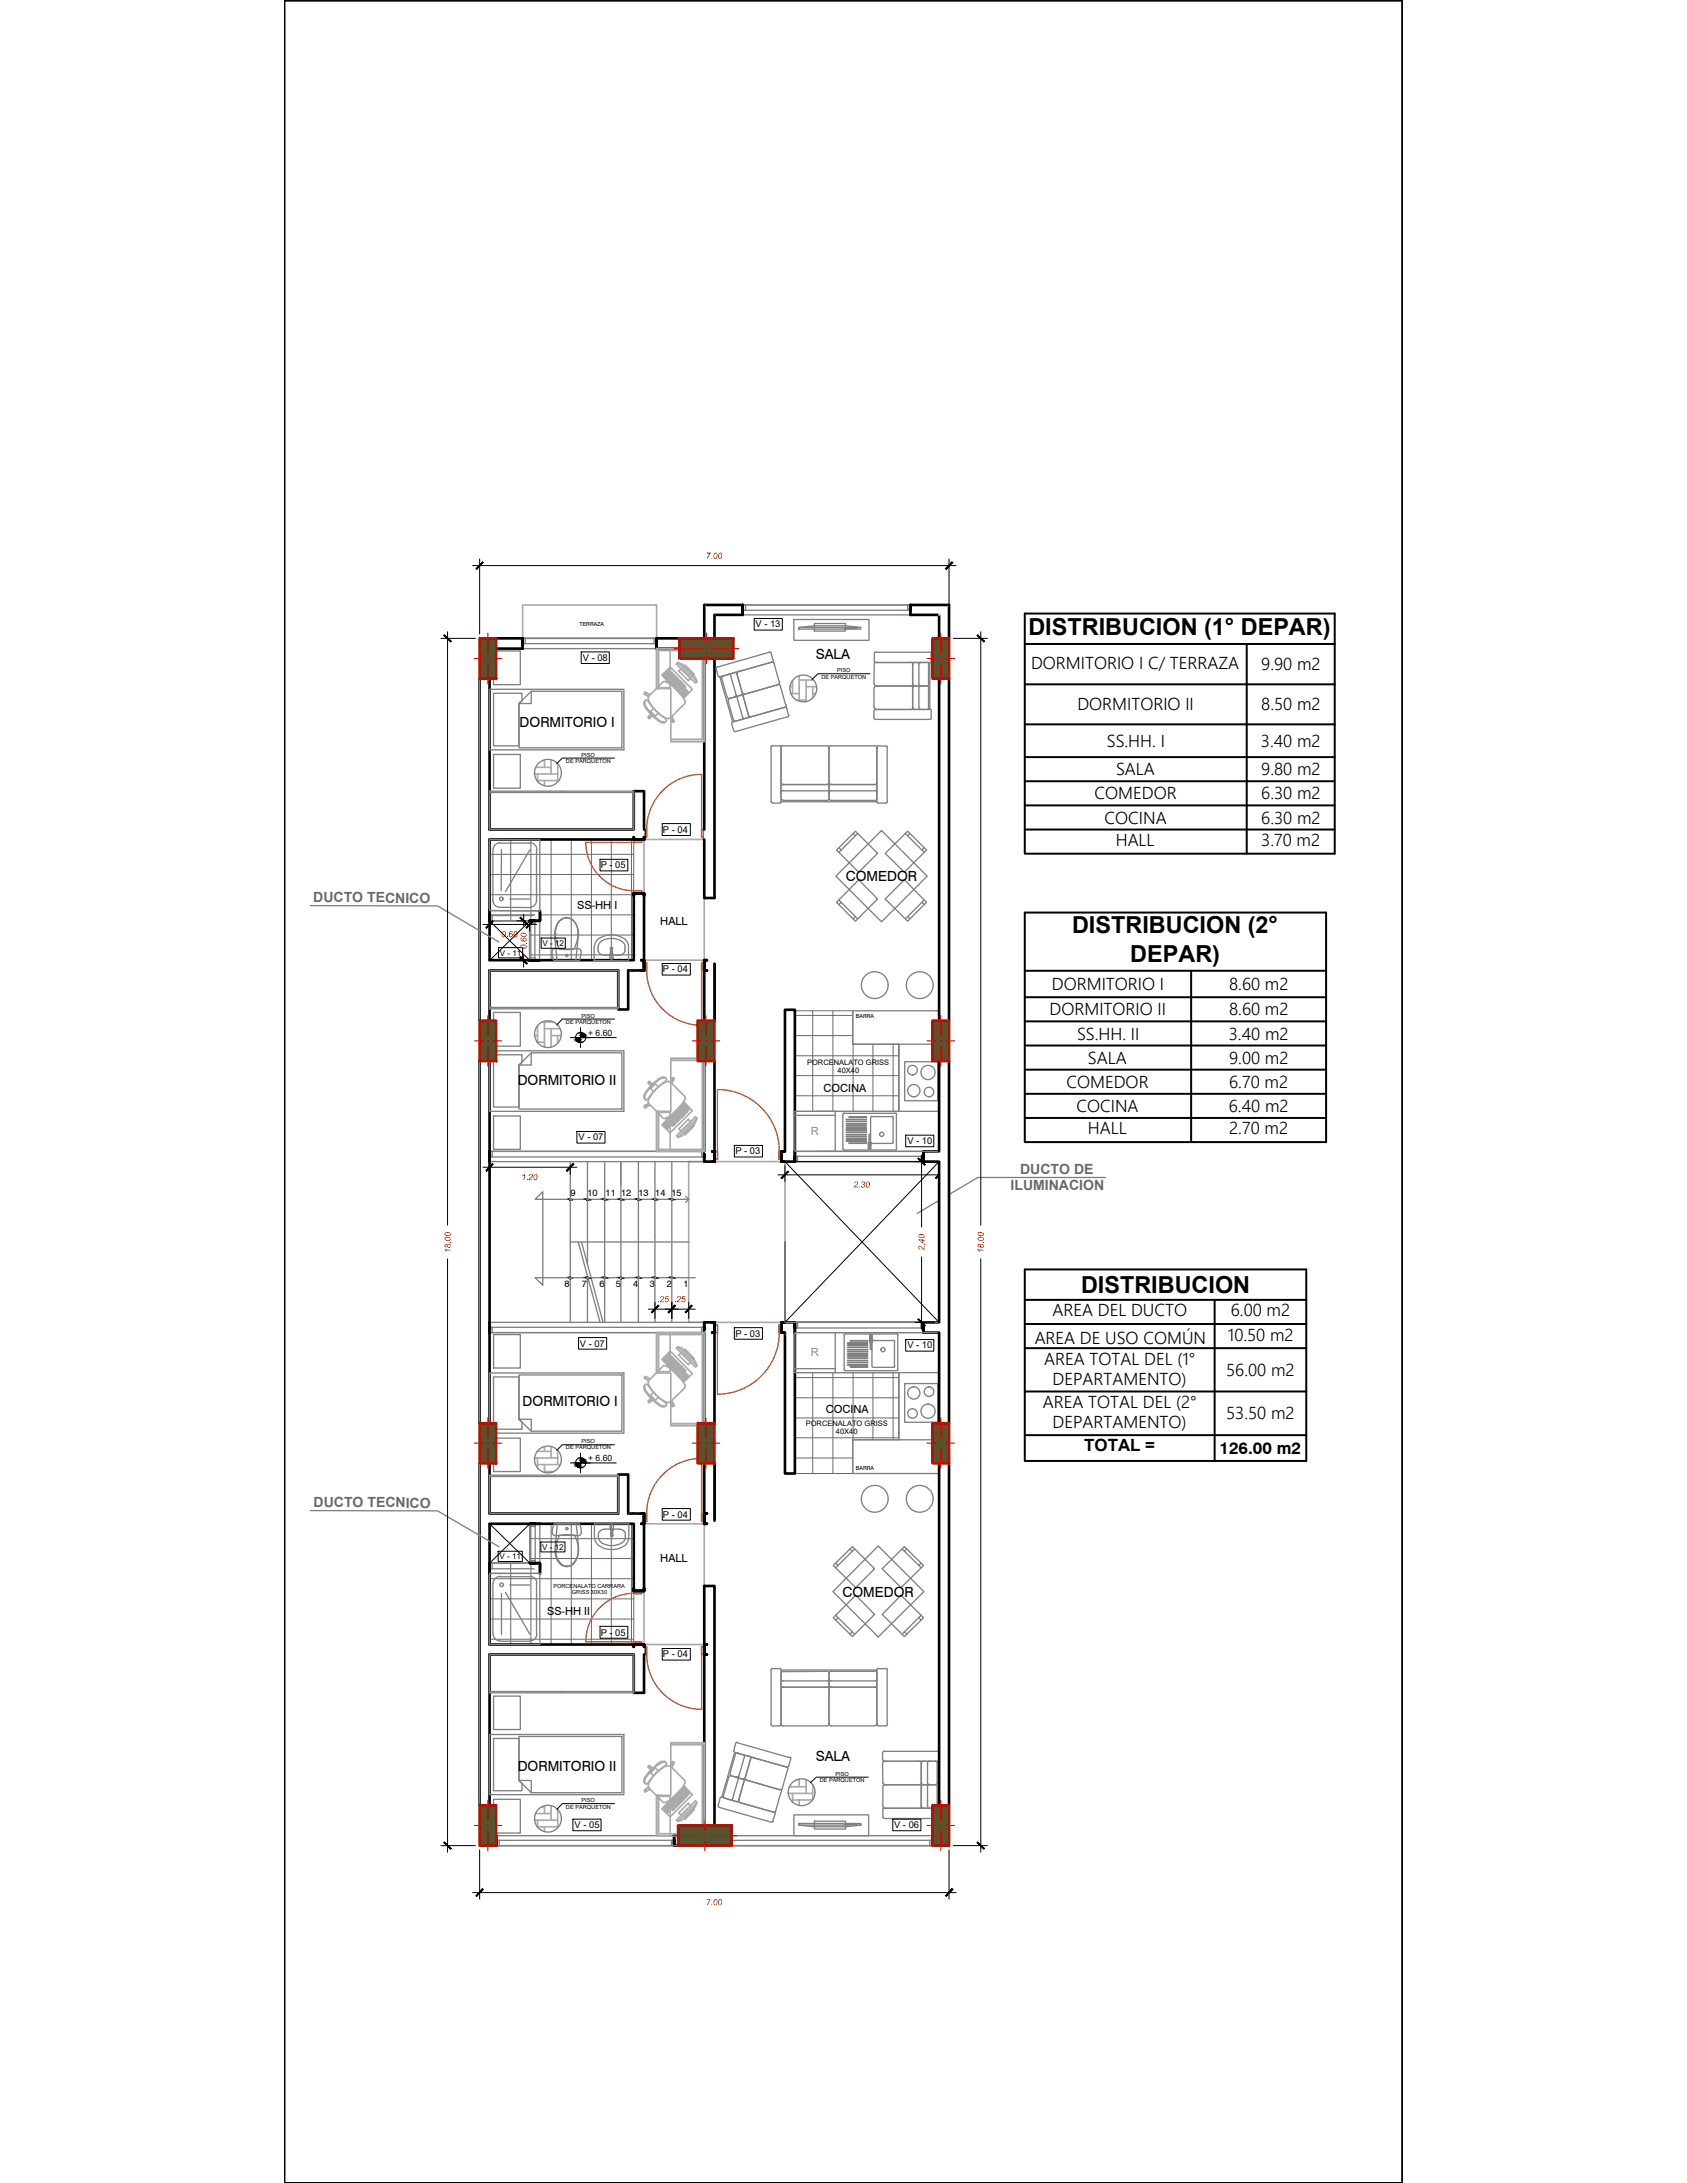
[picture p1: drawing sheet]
<svg xmlns="http://www.w3.org/2000/svg" width="216mm" height="279mm" viewBox="0 0 216 279" stroke-linecap="round" stroke-linejoin="round" font-family="sans-serif">
<defs><g id="words">
<g font-size="3">
<text x="131.6" y="81.2">DISTRIBUCION (1° DEPAR)</text>
<text x="137.2" y="119.5">DISTRIBUCION (2°</text>
<text x="144.7" y="123.1">DEPAR)</text>
<text x="138.3" y="165.5">DISTRIBUCION</text>
</g>
<g font-size="2.2">
<text x="132" y="85.6">DORMITORIO I C/ TERRAZA</text>
<text x="161.4" y="85.8">9.90 m2</text>
<text x="137.9" y="90.9">DORMITORIO II</text>
<text x="141.6" y="95.6">SS.HH. I</text>
<text x="161.4" y="95.6">3.40 m2</text>
<text x="161.4" y="90.9">8.50 m2</text>
<text x="142.8" y="99.2">SALA</text>
<text x="161.4" y="99.2">9.80 m2</text>
<text x="140.1" y="102.3">COMEDOR</text>
<text x="141.4" y="105.4">COCINA</text>
<text x="161.4" y="102.3">6.30 m2</text>
<text x="161.4" y="105.4">6.30 m2</text>
<text x="142.8" y="108.2">HALL</text>
<text x="161.4" y="108.2">3.70 m2</text>
<text x="134.3" y="130">DORMITORIO II</text>
<text x="134.6" y="126.7">DORMITORIO I</text>
<text x="157.3" y="126.7">8.60 m2</text>
<text x="157.3" y="130">8.60 m2</text>
<text x="137.8" y="133.1">SS.HH. II</text>
<text x="139.2" y="136.1">SALA</text>
<text x="157.3" y="133.1">3.40 m2</text>
<text x="157.3" y="136.1">9.00 m2</text>
<text x="136.5" y="139.2">COMEDOR</text>
<text x="137.8" y="142.3">COCINA</text>
<text x="157.3" y="142.3">6.40 m2</text>
<text x="157.3" y="139.2">6.70 m2</text>
<text x="139.2" y="145.2">HALL</text>
<text x="157.3" y="145.2">2.70 m2</text>
<text x="132.4" y="172">AREA DE USO COMÚN</text>
<text x="134.7" y="168.4">AREA DEL DUCTO</text>
<text x="157.1" y="171.6">10.50 m2</text>
<text x="157.5" y="168.4">6.00 m2</text>
<text x="133.6" y="174.7">AREA TOTAL DEL (1°</text>
<text x="134.7" y="177.2">DEPARTAMENTO)</text>
<text x="156.9" y="176.1">56.00 m2</text>
<text x="133.5" y="180.2">AREA TOTAL DEL (2°</text>
<text x="134.7" y="182.8">DEPARTAMENTO)</text>
<text x="138.8" y="185.8">TOTAL =</text>
<text x="156.9" y="181.7">53.50 m2</text>
</g>
<text font-size="2.1" x="156.1" y="186.1">126.00 m2</text>
<g font-size="1.8">
<text x="104.4" y="84.4">SALA</text>
<text x="66.5" y="93.1">DORMITORIO I</text>
<text x="108.2" y="112.8">COMEDOR</text>
<text x="66.3" y="138.8">DORMITORIO II</text>
<text x="66.9" y="179.9">DORMITORIO I</text>
<text x="107.8" y="204.3">COMEDOR</text>
<text x="66.3" y="226.7">DORMITORIO II</text>
<text x="104.4" y="225.4">SALA</text>
</g>
<g font-size="1.8" fill="#6a6a6a">
<text x="40.1" y="115.5">DUCTO TECNICO</text>
<text x="129.3" y="152.3">ILUMINACION</text>
<text x="130.6" y="150.3">DUCTO DE</text>
<text x="40.1" y="192.9">DUCTO TECNICO</text>
</g>
<g font-size="1.4">
<text x="73.9" y="116.3">SS-HH I</text>
<text x="84.5" y="118.4">HALL</text>
<text x="105.4" y="139.8">COCINA</text>
<text x="105.7" y="180.8">COCINA</text>
<text x="84.5" y="199.9">HALL</text>
<text x="70" y="206.7">SS-HH II</text>
</g>
<g font-size="1.4" fill="#55f">
<text x="103.8" y="145.2">R</text>
<text x="103.8" y="173.6">R</text>
</g>
<g font-size="1.2" fill="#f00">
<text x="90.3" y="71.5">7.00</text>
<text x="64.1" y="119.9">0.60</text>
<text x="67.4" y="121.5" transform="rotate(-90 67.4 121.5)">0.60</text>
<text x="66.7" y="151">1.20</text>
<text x="109.2" y="152">2.30</text>
<text x="57.7" y="160.4" transform="rotate(-90 57.7 160.4)">18.00</text>
<text x="118.3" y="160" transform="rotate(-90 118.3 160)">2.40</text>
<text x="125.9" y="160.4" transform="rotate(-90 125.9 160.4)">18.00</text>
<text x="84.1" y="166.7">.25</text>
<text x="86.2" y="166.7">.25</text>
<text x="90.3" y="243.8">7.00</text>
</g>
<g font-size="1.2">
<text x="96.7" y="80.3">V - 13</text>
<text x="74.6" y="84.6">V - 08</text>
<text x="84.8" y="106.6">P - 04</text>
<text x="76.9" y="111.1">P - 05</text>
<text x="84.8" y="124.5">P - 04</text>
<text x="74" y="146">V - 07</text>
<text x="94.1" y="147.7">P - 03</text>
<text x="116.1" y="146.4">V - 10</text>
<text x="73" y="153">9</text>
<text x="75.2" y="153">10</text>
<text x="77.5" y="153">11</text>
<text x="79.5" y="153">12</text>
<text x="81.7" y="153">13</text>
<text x="83.9" y="153">14</text>
<text x="85.9" y="153">15</text>
<text x="72.3" y="164.7">8</text>
<text x="74.5" y="164.7">7</text>
<text x="76.7" y="164.7">6</text>
<text x="78.8" y="164.7">5</text>
<text x="81" y="164.7">4</text>
<text x="83.2" y="164.7">3</text>
<text x="85.3" y="164.7">2</text>
<text x="87.5" y="164.7">1</text>
<text x="74.2" y="172.3">V - 07</text>
<text x="94.1" y="171.1">P - 03</text>
<text x="116.1" y="172.6">V - 10</text>
<text x="84.8" y="194.3">P - 04</text>
<text x="76.9" y="209.3">P - 05</text>
<text x="84.8" y="212.1">P - 04</text>
<text x="73.5" y="234">V - 05</text>
<text x="114.4" y="234">V - 06</text>
</g>
<g font-size="1.1">
<text x="75.3" y="132.5">+ 6.60</text>
<text x="75.3" y="187">+ 6.60</text>
</g>
<g font-size="1">
<text x="64" y="122.3">V - 11</text>
<text x="69.4" y="121.1">V - 12</text>
<text x="103.3" y="136.3">PORCENALATO GRISS</text>
<text x="107.2" y="137.3">40X40</text>
<text x="103.1" y="182.5">PORCENALATO GRISS</text>
<text x="107" y="183.6">40X40</text>
<text x="63.9" y="199.6">V - 11</text>
<text x="69.4" y="198.3">V - 12</text>
</g>
<g font-size=".7">
<text x="74.2" y="80.1">TERRAZA</text>
<text x="105.1" y="86.9">DE PARQUETON</text>
<text x="107.1" y="86.1">PISO</text>
<text x="72.4" y="97.7">DE PARQUETON</text>
<text x="74.4" y="96.9">PISO</text>
<text x="72.4" y="131.1">DE PARQUETON</text>
<text x="74.4" y="130.3">PISO</text>
<text x="109.5" y="130.3">BARRA</text>
<text x="72.4" y="185.5">DE PARQUETON</text>
<text x="74.4" y="184.7">PISO</text>
<text x="109.5" y="188.1">BARRA</text>
<text x="70.8" y="203.2">PORCENALATO CARRARA</text>
<text x="73.2" y="204">GRISS 30X30</text>
<text x="106.9" y="227.3">PISO</text>
<text x="72.4" y="231.5">DE PARQUETON</text>
<text x="74.4" y="230.7">PISO</text>
<text x="104.9" y="228.1">DE PARQUETON</text>
</g>
</g></defs>
<!-- layer: Dibujo 2D - General -->
<g fill="#fff" stroke="#fff" stroke-width=".13">
<path d="M101.7 188.6l7.4-4.3v4.3z"/>
<path d="M101.7 175.7h13.4v8.6z"/>
<path d="M67.8 195l13.3 15.5-13.3-10.4z"/>
<path d="M67.8 195h13.3v15.5z"/>
<path d="M67.8 117.9l13.3 5.1-13.3-.1z"/>
<path d="M62.7 107.4l18.4 .1-18.4 10.4z"/>
<path d="M101.7 175.7l7.4 8.6-7.4 4.3zM101.7 175.7l7.4 8.6h6z"/>
<path d="M101.7 142.2l13.4-8.6v8.6zM109.1 133.6l-7.4 8.6 13.4-8.6z"/>
<path d="M101.7 129.4v12.8l7.4-8.6zM101.7 129.4h7.4v4.2z"/>
<path d="M67.8 200.1l13.3 10.4h-18.4zM62.7 200.1v10.4l5.1-10.4z"/>
<path d="M62.7 117.9h5.1l13.3-10.4zM67.8 117.9l13.3-10.4v15.5z"/>
</g>
<g fill="none" stroke="#dbdbdb" stroke-width=".13">
<path d="M62.7 107.4h.1M62.7 117.9h.1M67.8 117.9h.1M81.1 107.5h.1M62.6 122.9h.1M67.8 122.9h.1M81.1 123h.1M101.7 129.4h.1M109.1 129.4h.1M109.1 133.6h.1M115.1 133.6h.1M101.7 142.2h.1"/>
<path d="M115.1 142.2h.1M101.7 175.7h.1M115.1 175.7h.1M62.7 195h.1M67.8 195h.1M81.1 195h.1M101.7 188.6h.1M109.1 188.6h.1M109.1 184.3h.1M115.1 184.3h.1M62.7 210.5h.1M62.7 200.1h.1"/>
<path d="M67.8 200.1h.1M81.1 210.5h.1"/>
</g>
<g fill="none" stroke="#6a6a6a" stroke-width=".13">
<path d="M62.7 107.4l18.4 .1v15.5l-18.5-.1h5.2v-5h-5.1zM62.7 109.3h18.4M62.7 111.9h18.4M62.7 114.5h18.4M62.7 117.1h18.4M62.8 107.4v10.5M65.4 107.5v10.4M67.8 119.7h13.3M67.9 107.5v15.4M70.5 107.5v15.4M73.1 107.5v15.4M75.7 107.5v15.4"/>
<path d="M78.2 107.5v15.4M80.8 107.5v15.5M67.8 122.2h13.3M101.7 129.4h7.4v4.2h6v8.6h-13.4zM101.7 130h7.4M101.7 132.5h7.4M101.7 135.1h13.4M101.7 137.7h13.4M104 129.4v12.8M106.6 129.4v12.8M109.2 133.6v8.6M111.7 133.6v8.6"/>
<path d="M114.3 133.6v8.6M101.7 140.3h13.4M101.7 175.7h13.4v8.6h-6v4.3h-7.4zM101.7 176.3h13.4M101.7 178.9h13.4M104 175.7v12.9M106.6 175.7v12.9M109.2 175.7v8.6M111.7 175.7v8.6M114.3 175.7v8.6M62.7 195h18.4v15.5h-18.4v-10.4h5.1v-5.1zM67.8 196.9h13.3"/>
<path d="M67.8 199.5h13.3M67.9 195v15.5M70.5 195v15.5M73.1 195v15.5M75.7 195v15.5M78.2 195v15.5M80.8 195v15.5M101.7 181.5h13.4M101.7 184h13.4M101.7 186.6h7.4M62.7 202.1h18.4M62.7 204.6h18.4"/>
<path d="M62.7 207.2h18.4M62.7 209.8h18.4M62.8 200.1v10.4M65.4 200.1v10.4"/>
</g>
<path d="M66.9 77.4h17.1v4.3h-17.1zM82.4 107.4h7.7v15.5h-7.7zM88.1 148.7h12.4v20.5h-12.4zM82.4 195h7.7v15.5h-7.7z" fill="none" stroke="#aaa" stroke-width=".21"/>
<!-- layer: Dibujo 2D - General -->
<path d="M62.6 122.9l18.5 .1M62.7 195h18.4" fill="none" stroke="#fff" stroke-width=".13"/>
<g fill="#6a6a6a" stroke="#6a6a6a" stroke-width=".13">
<path d="M62.7 195h.1v.1z"/>
<path d="M65.3 195h.1v.1z"/>
<path d="M62.7 122.9h.1z"/>
<path d="M65.3 122.9h.1v.1z"/>
</g>
<g fill="none" stroke="#aaa" stroke-width=".21">
<path d="M68.4 99.1h3M68.6 98.2h1.9M68.8 99.1v1M68.8 99.9h2.7M69.6 97.3h.1v.9M69.7 99.9v.7M70.5 97.3v1.8M71.4 97.9v2M101.1 87.9h.3M101.2 88.8h1.1M101.4 87.1v1.7M101.9 89.6h1.3"/>
<path d="M102.3 86.5v3.1M102.3 87h1.8M103.2 87v2.8M103.2 87.9h1.2M104 87.9v1.4M104 88.8h.4M68.4 132.5h.4M68.7 133.4h1M68.8 131.3v2.1M69.4 130.8h1.3M69.7 130.8v3.2M69.7 131.7h1.9"/>
<path d="M70.5 131.7v2.3M70.5 132.5h1.3M71.4 132.5v1M71.4 133.4h.1M68.4 186.6h3M68.7 185.8h1.8M68.8 186.6v1.3M68.8 187.5h2.9M69.7 185.2v.6M69.7 187.5v1M69.7 188.3h1.2M70.5 185.2v1.4"/>
<path d="M70.5 188.3v.2M71.4 185.7v1.8M68.4 233h3M68.5 232.1h2M68.8 233.8h2.6M68.8 233v.9M69.4 231.3h.3M69.7 231.1v1M69.7 233.8v.6M70.5 231.1v1.9M71.4 231.7v2.1M100.9 229.5h3.1"/>
<path d="M101 228.7h2.2M101.4 230.4h2.5M101.4 229.5v1.2M101.9 227.8h.4M102.3 227.7v1M102.3 230.4v.7M103.2 227.8v1.7M104 228.5v1.8"/>
</g>
<g fill="none" stroke="#808080" stroke-width=".17">
<path d="M39.7 115.9l16.3 .1 7.8 4.6M73 148.7v20.5M73 159h15.1M74 159l2.8 10.2M74.4 159l2.8 10.2M75.2 148.7v13.1M77.4 148.7v20.5M79.5 148.7v20.5M81.7 148.7v20.5M83.8 148.7v20.5M86 148.7v20.5M87.8 153.9l.3-.4h-19.6l1-1v12l-1-1h6.7"/>
<path d="M87.8 153.1l.3 .4M141.5 150.7h-16.4l-7.8 4.6M75.2 163.3v5.9M75.6 163.5h13.4M39.7 193.3l16.3 .1 7.8 4.6"/>
<circle cx="70.1" cy="98.9" r="1.71"/>
<circle cx="102.8" cy="88.1" r="1.71"/>
<circle cx="70.1" cy="132.4" r="1.71"/>
<circle cx="73" cy="153.5" r=".11"/>
<circle cx="75.2" cy="153.5" r=".11"/>
<circle cx="77.4" cy="153.5" r=".11"/>
<circle cx="79.5" cy="153.5" r=".11"/>
<circle cx="81.7" cy="153.5" r=".11"/>
<circle cx="83.8" cy="153.5" r=".11"/>
<circle cx="86" cy="153.5" r=".11"/>
<circle cx="73" cy="163.6" r=".11"/>
<circle cx="75.2" cy="163.6" r=".11"/>
<circle cx="77.4" cy="163.5" r=".11"/>
<circle cx="79.5" cy="163.6" r=".11"/>
<circle cx="81.7" cy="163.5" r=".11"/>
<circle cx="83.8" cy="163.5" r=".11"/>
<circle cx="86" cy="163.5" r=".11"/>
<circle cx="70.1" cy="186.8" r="1.71"/>
<circle cx="70.1" cy="232.8" r="1.71"/>
<circle cx="102.6" cy="229.4" r="1.71"/>
</g>
<!-- layer: Estructura - Carga -->
<g fill="none" stroke="#fff" stroke-width=".13">
<path d="M91.4 78.7h3.6M116.5 77.4v1.3M120.2 78.7h1.3M63.5 81.7v1.3M84 81.7h3M90.1 84.3v30.6M90.1 81.7h1.3M62.7 116.5v1.4M81.1 106.2v1.2M81.1 114.3v8.6h-18.4M81.1 101.3h1.3M61.4 130.6h1.3"/>
<path d="M79.1 124.2v5M90.1 123.4v7.2h1.3M90.1 135.8v11.6M101.7 129.2v18.2h-1.7M120.2 130.6h1.3M120.2 135.8v46.4M91.4 148.7v-1.3v1.3M118.2 147.4h2M91.4 169.2v1.4M100 169.2v1.4M100.5 170.6v18M118.2 169.2v1.4"/>
<path d="M61.4 182.2h1.3M62.7 193.7h18.4M80.4 188.7v5M81.1 195v8.6M90.1 182.2h1.3M91.4 187.3h-1.3v7.3M120.2 187.3h1.3M62.7 210.5v1.3M81.1 216.7h1.3M90.1 203h1.3M61.4 231.1h1.3M86.3 235v1.2"/>
</g>
<g fill="#fff" stroke="#fff" stroke-width=".13">
<path d="M90.1 77.4h1.3v1.3z"/>
<path d="M90.1 77.4l1.3 1.3h-1.3z"/>
<path d="M90.1 147.4l1.3 1.3h-1.3z"/>
<path d="M90.1 147.4h1.3v1.3z"/>
<path d="M81.1 122.9h1.3v1.3z"/>
<path d="M81.1 122.9l1.3 1.3h-1.3z"/>
<path d="M90.1 169.2h1.3l-1.3 1.4z"/>
<path d="M91.4 169.2v1.4h-1.3z"/>
<path d="M101.7 169.2v1.4h-1.2z"/>
<path d="M100.5 169.2h1.2l-1.2 1.4z"/>
<path d="M82.4 193.7v1.3h-1.3z"/>
<path d="M81.1 193.7h1.3l-1.3 1.3z"/>
<path d="M67.8 200.1h1.3v1.3z"/>
<path d="M67.8 117.9l1.3-1.3v1.3z"/>
<path d="M121.5 77.4v1.3h-1.3z"/>
<path d="M120.2 77.4h1.3l-1.3 1.3z"/>
<path d="M91.4 77.4h3.6l-3.6 1.3zM91.4 78.7h3.6v-1.3z"/>
<path d="M116.5 77.4h3.7v1.3zM116.5 77.4v1.3h3.7z"/>
<path d="M61.4 187.3h1.3l-1.3 43.8zM62.7 187.3l-1.3 43.8h1.3z"/>
<path d="M61.4 135.8h1.3l-1.3 46.4zM62.7 135.8l-1.3 46.4h1.3z"/>
<path d="M61.4 86.9h1.3l-1.3 43.7zM62.7 86.9l-1.3 43.7h1.3z"/>
<path d="M86.3 235h.5v1.2zM86.3 235v1.2h.5z"/>
<path d="M91.4 203v30.6h-1.3zM90.1 203v30.6l1.3-30.6z"/>
<path d="M62.7 106.2l18.4 1.2h-18.4zM62.7 106.2l18.4 1.2v-1.2z"/>
<path d="M90.1 123.4h1.3l-1.3 7.2zM91.4 123.4l-1.3 7.2h1.3z"/>
<path d="M90.1 135.8h1.3v11.6zM90.1 135.8v11.6h1.3z"/>
<path d="M90.1 123.4h1.3v7.2zM90.1 123.4v7.2h1.3z"/>
<path d="M81.1 114.3h1.3v8.6zM81.1 114.3v8.6h1.3z"/>
<path d="M82.4 101.3v6.1h-1.3zM81.1 101.3v6.1l1.3-6.1z"/>
<path d="M62.7 124.2l18.4-1.3v1.3zM62.7 122.9v1.3l18.4-1.3z"/>
<path d="M79.1 124.2h1.3v5zM79.1 124.2v5h1.3z"/>
<path d="M100 148.7l1.7-1.3v1.3zM100 147.4v1.3l1.7-1.3z"/>
<path d="M63.5 81.7h3.4v1.3zM63.5 81.7v1.3h3.4z"/>
<path d="M84 83l3-1.3v1.3zM84 81.7v1.3l3-1.3z"/>
<path d="M90.1 84.3h1.3v30.6zM90.1 84.3v30.6h1.3z"/>
<path d="M90.1 78.7h1.3l-1.3 3zM91.4 78.7l-1.3 3h1.3z"/>
<path d="M100.5 170.6h1.2v18zM100.5 170.6v18h1.2z"/>
<path d="M62.7 210.5h18.4v1.3zM62.7 210.5v1.3h18.4z"/>
<path d="M91.4 187.3v7.3h-1.3zM90.1 187.3v7.3l1.3-7.3z"/>
<path d="M90.1 170.6h1.3l-1.3 11.6zM91.4 170.6l-1.3 11.6h1.3z"/>
<path d="M90.1 187.3h1.3v7.3zM90.1 187.3v7.3h1.3z"/>
<path d="M81.1 195h1.3v8.6zM81.1 195v8.6h1.3z"/>
<path d="M81.1 210.5h1.3l-1.3 6.2zM82.4 210.5l-1.3 6.2h1.3z"/>
<path d="M62.7 195l18.4-1.3v1.3zM62.7 193.7v1.3l18.4-1.3z"/>
<path d="M79.1 188.7l1.3 5h-1.3zM79.1 188.7l1.3 5v-5z"/>
<path d="M100 169.2h.5v1.4zM100 169.2v1.4h.5z"/>
<path d="M118.2 169.2h2v1.4zM118.2 169.2v1.4h2z"/>
<path d="M100.5 129.2l1.2 18.2h-1.2zM100.5 129.2l1.2 18.2v-18.2z"/>
<path d="M118.2 148.7l2-1.3v1.3zM118.2 147.4v1.3l2-1.3z"/>
<path d="M121.5 187.3v43.8h-1.3zM120.2 187.3v43.8l1.3-43.8z"/>
<path d="M121.5 78.7v3h-1.3zM120.2 78.7v3l1.3-3z"/>
<path d="M120.2 135.8h1.3v46.4zM120.2 135.8v46.4h1.3z"/>
<path d="M120.2 86.9h1.3l-1.3 43.7zM121.5 86.9l-1.3 43.7h1.3z"/>
</g>
<g fill="none" stroke="#dbdbdb" stroke-width=".13">
<path d="M90.1 77.4h.1M90.1 78.7h.1M91.4 78.7h.1M91.4 77.4h.1M95 78.7h.1M95 77.4h.1M116.5 77.4h.1M116.5 78.7h.1M120.2 78.7h.1M120.2 77.4h.1M121.5 78.7h.1M121.5 77.4h.1"/>
<path d="M61.4 86.9h.1M62.7 86.9h.1M63.5 81.7h.1M63.5 83h.1M66.9 83h.1M66.9 81.7h.1M84 81.7h.1M84 83h.1M87 81.7h.1M87 83h.1M90.1 84.3h.1M90.1 81.7h.1"/>
<path d="M91.4 84.3h.1M91.4 81.7h.1M120.2 81.7h.1M120.2 86.9h.1M121.5 81.7h.1M121.5 86.9h.1M62.7 106.2h.1M62.7 107.4h.1M62.7 116.5h.1M62.7 117.9h.1M67.8 117.9h.1M69.1 117.9h.1"/>
<path d="M69.1 116.6h.1M81.1 107.4h.1M81.1 106.2h.1M81.1 114.3h.1M81.1 101.3h.1M82.4 114.3h.1M82.4 101.3h.1M82.4 107.4h.1M90.1 114.9h.1M91.4 114.9h.1M61.4 135.8h.1M61.4 130.6h.1"/>
<path d="M62.7 135.8h.1M62.7 130.6h.1M62.7 122.9h.1M62.7 124.2h.1M79.1 124.2h.1M79.1 129.2h.1M80.4 129.2h.1M80.4 124.2h.1M81.1 122.9h.1M81.1 124.2h.1M82.4 122.9h.1M82.4 124.2h.1"/>
<path d="M90.1 130.6h.1M90.1 123.4h.1M90.1 135.8h.1M91.4 130.6h.1M91.4 123.4h.1M91.4 135.8h.1M100.5 129.2h.1M101.7 129.2h.1M120.2 135.8h.1M120.2 130.6h.1M121.5 135.8h.1M121.5 130.6h.1"/>
<path d="M90.1 148.7h.1M90.1 147.4h.1M91.4 148.7h.1M91.4 147.4h.1M100 147.4h.1M100 148.7h.1M100.5 147.4h.1M101.7 147.4h.1M101.7 148.7h.1M118.2 147.4h.1M118.2 148.7h.1M120.2 147.4h.1"/>
<path d="M120.2 148.7h.1M90.1 170.6h.1M90.1 169.2h.1M91.4 169.2h.1M91.4 170.6h.1M100 169.2h.1M100 170.6h.1M100.5 170.6h.1M100.5 169.2h.1M101.7 170.6h.1M101.7 169.2h.1M118.2 169.2h.1"/>
<path d="M118.2 170.6h.1M120.2 170.6h.1M120.2 169.2h.1M61.4 187.3h.1M61.4 182.2h.1M62.7 187.3h.1M62.7 182.2h.1M62.7 193.7h.1M62.7 195h.1M79.1 188.7h.1M79.1 193.7h.1M80.4 193.7h.1"/>
<path d="M80.4 188.7h.1M81.1 195h.1M81.1 193.7h.1M82.4 195h.1M82.4 193.7h.1M90.1 187.3h.1M90.1 194.6h.1M90.1 182.2h.1M91.4 187.3h.1M91.4 194.6h.1M91.4 182.2h.1M100.5 188.6h.1"/>
<path d="M101.7 188.6h.1M120.2 187.3h.1M120.2 182.2h.1M121.5 187.3h.1M121.5 182.2h.1M62.7 210.5h.1M62.7 211.8h.1M67.8 200.1h.1M69.1 200.1h.1M69.1 201.4h.1M81.1 211.8h.1M81.1 210.5h.1"/>
<path d="M81.1 203.6h.1M81.1 216.7h.1M82.4 203.6h.1M82.4 216.7h.1M82.4 210.5h.1M90.1 203h.1M91.4 203h.1M61.4 231.1h.1M62.7 231.1h.1M86.3 235h.1M86.3 236.2h.1M86.8 236.2h.1"/>
<path d="M86.8 235h.1M90.1 233.6h.1M91.4 233.6h.1M120.2 231.1h.1M121.5 231.1h.1"/>
</g>
<g fill="none" stroke="#000" stroke-width=".34">
<path d="M61.4 86.9v43.7M62.7 86.9v19.3h18.4v-4.9h1.3v4.9M63.5 81.7h3.4v1.3h-3.4M87 81.7h-3v1.3h3M90.1 81.7v-4.3h4.9v1.3h-3.6v3M90.1 84.3v21.9M91.4 84.3v30.6h-1.3v-7.5M120.2 81.7v-3h-3.7v-1.3h5v4.3M120.2 86.9v43.7M121.5 86.9v43.7M67.8 117.9h1.3v-1.3v1.3M81.1 107.1v.3h1.3v-.3"/>
<path d="M81.1 114.6v-.3h1.3v.3M81.1 107.4h-18.4v15.5h18.4v-8.6M82.1 106.2h.3v.9M82.4 107.1v.3h-.3M82.4 114.3v9.9h-2v5h-1.3v-5h-16.4v6.4M90.5 106.2h-.4v1.2h.4M61.4 135.8v46.4M62.7 135.8v46.4M67.8 122.9h1.2M82.1 122.9h.3v1.3h-.3M90.1 135.8v12.9h1.3M90.1 123.4v7.2"/>
<path d="M90.5 122.9h-.4v1.3h.4M91.4 123.4v7.2M91.4 135.8v11.6M120.2 135.8v11.6h-2v1.3h2v20.5h-2v1.4h2v11.6M121.5 135.8v46.4M91.1 147.4h.3v1.3h-.3M100 147.4h.5v-18.2h1.2v19.5h-1.7M100.4 147.4h-.4v1.3h.4M91.1 169.2h.3v1.4h-.3M91.4 169.2h-1.3v13M91.4 170.6v11.6M100 169.2h1.7v19.4h-1.2v-18h-.5"/>
<path d="M100.4 169.2h-.4v1.4h.4M61.4 187.3v43.8M62.7 187.3v6.4h16.4v-5h1.3v5h2v9.9M82.1 193.7h.3v1.3h-.3M90.1 187.3v7.3M90.5 193.7h-.4v1.3h.4M91.4 187.3v7.3M120.2 187.3v43.8M121.5 187.3v43.8M67.8 200.1h1.3M69.1 200.1v1.3zM81.1 210.8v-.3h1.3v.3"/>
<path d="M81.1 203.3v.3h1.3v-.3M81.1 203.6v-8.6h-18.4v15.5h18.4M82.1 210.5h.3v.3M82.4 210.8v1h-.3M82.4 211.8v4.9h-1.3v-4.9h-18.4v19.3M90.1 210.5v-7.5h1.3v30.6M90.1 211.8v21.8M90.5 210.5h-.4v1.3h.4M63.5 235v1.2M86.8 235h-.5v1.2h.5M91.4 235v1.2M119.3 235v1.2"/>
</g>
<g fill="none" stroke="#808080" stroke-width=".17">
<path d="M95 77.4h.4v.7h-.4zM95 77.4h21.5M95 78.7h21.5M95 78.1h21.5M116.2 77.4h.3v.7h-.3zM66.9 81.7h.3v.7h-.3zM66.9 81.7h17.1M66.9 83h17.1M66.9 82.4h17.1M83.7 81.7h.3v.7h-.3zM62.7 117.2h.3v.7h-.3zM62.7 117.9h6.4"/>
<path d="M62.7 116.5l6.4 .1M62.7 117.2h6.4M67.8 117.9h.7v.3h-.7zM67.8 117.9v5M68.5 117.9v5M68.7 117.2h.4v.7h-.4zM69.1 117.9l-.1 5M67.8 122.6h.7v.3h-.7zM62.7 147.4h.3v.7h-.3zM62.7 147.4h27.4M62.7 148.7h27.4M62.7 148.1h27.4"/>
<path d="M89.8 147.4h.3v.7h-.3zM101.7 148h.4v.7h-.4zM101.7 147.4h16.5M101.7 148.7h16.5M101.7 148h16.5M117.9 148h.3v.7h-.3zM62.7 169.9h.3v.7h-.3zM62.7 170.6h27.4M62.7 169.2h27.4M62.7 169.9h27.4M89.8 169.9h.3v.7h-.3zM101.7 169.2h.4v.8h-.4z"/>
<path d="M101.7 170.6h16.5M101.7 169.2h16.5M101.7 170h16.5M117.9 169.2h.3v.8h-.3zM67.8 195h.7v.4h-.7zM67.8 199.7h.7v.4h-.7zM67.8 195v5.1M68.5 195v5.1M69.1 195v5.1M62.7 200.1h.3v.7h-.3zM62.7 200.1h6.4M62.7 201.4h6.4"/>
<path d="M62.7 200.8h6.4M68.7 200.1h.4v.7h-.4zM63.5 235.5h.4v.7h-.4zM63.5 236.2h22.8M63.5 235h22.8M63.5 235.5h22.8M85.9 235.5h.4v.7h-.4zM91.4 235.5h.4v.7h-.4zM91.4 236.2h27.9M91.4 235h27.9M91.4 235.5h27.9M119 235.5h.3v.7h-.3z"/>
</g>
<g fill="none" stroke="#fc9" stroke-width=".13">
<path d="M95.4 78.1h.1M95.4 77.5l-.4 .3M116.5 77.6l-.3 .4M66.9 82.2l.1 .2M67 81.7l.2 .3M63 117.7l-.2 .2M69.1 117.7l-.2 .2M68 122.6l-.2 .2M68.5 122.8l-.2 .1M62.7 147.6l.3 .4M89.8 148v.1M89.8 147.4l.3 .3"/>
<path d="M102 148h.1M117.9 148.1l.3 .3M63 170l-.3 .3M89.8 169.9h.1M90.1 170.2l-.3 .3M102.1 169.9l-.1 .1M118.2 169.5l-.3 .4M67.8 195.1l.3 .3M68.3 195l.2 .2M62.9 200.1l.1 .1M68.9 200.1l.2 .2M63.9 235.7l-.4 .4"/>
<path d="M91.5 235.5l-.1 .1M91.8 235.9l-.4 .3M119.3 235.6l-.3 .4"/>
</g>
<g fill="none" stroke="#000" stroke-width=".34">
<path d="M95 78.1v-.7v1.3M116.5 78.1v-.7v1.3M66.9 82.4v-.7v1.3M84 82.4v-.7v1.3M62.7 116.5v1.4v-.7M68.5 117.9h-.7h1.3M69.1 116.6v1.3v-.7M68.5 122.9h-.7h1.2M62.7 148.1v-.7v1.3M90.1 148.1v-.7v1.3M101.7 147.4v1.3v-.7M118.2 147.4v1.3v-.7"/>
<path d="M62.7 169.2v1.4v-.7M90.1 169.2v1.4v-.7M101.7 170v-.8v1.4M118.2 170v-.8v1.4M68.5 195h-.7h1.3M62.7 200.8v-.7v1.3M68.5 200.1h-.7h1.3M69.1 200.8v-.7v1.3M63.5 235v1.2v-.7M86.3 235v1.2v-.7M91.4 235v1.2v-.7M119.3 235v1.2v-.7"/>
</g>
<g fill="none" stroke="#f60" stroke-width=".17">
<path d="M89.8 99.1v7.1M89.8 99.1a7 7 0 0 0-7 7.1M74.9 107.8h6.2M75 107.8a6.2 6.2 0 0 0 6.1 6.2M82.8 124.2a7 7 0 0 0 7 7M89.8 124.2v7M91.8 139.5v7.9M91.8 139.4a7.9 7.9 0 0 1 7.9 7.9M91.8 170.6v7.8M99.7 170.5a7.9 7.9 0 0 1-7.9 7.9M89.8 186.7v7M89.8 186.6a7 7 0 0 0-7 7.1"/>
<path d="M74.9 210.1h6.2M81.1 203.9a6.2 6.2 0 0 0-6.1 6.2M82.8 211.7a7 7 0 0 0 7 7.1M89.8 211.8v7"/>
</g>
<g fill="none" stroke="#f60" stroke-width=".21">
<path d="M81.1 114h1v.3h-1zM81.1 107.4h1v.4h-1zM82.4 106.2h.4v.9h-.4zM89.8 106.2h.3v.9h-.3zM82.4 123.2h.4v1h-.4zM89.8 123.2h.3v1h-.3zM91.4 147.4h.4v1h-.4zM99.7 147.4h.3v1h-.3zM91.4 169.6h.4v1h-.4zM99.7 169.6h.3v1h-.3zM82.4 193.7h.4v1h-.4zM89.8 193.7h.3v1h-.3z"/>
<path d="M81.1 203.6h1v.4h-1zM81.1 210.1h1v.4h-1zM82.4 210.8h.4v1h-.4zM89.8 210.8h.3v1h-.3z"/>
</g>
<g fill="none" stroke="#000" stroke-width=".34">
<path d="M81.1 114.3h1.3v.3v-.3zM81.1 114.6v-.3v.3M81.1 107.4h1.3v-.3v.3zM81.1 107.1v.3v-.3M82.1 106.2h.3h-.3M82.4 106.2v1.2h-.3h.3zM90.1 106.2v1.2h.4h-.4zM90.5 106.2h-.4h.4M82.1 122.9h.3v1.3v-1.3zM82.1 124.2h.3h-.3M90.1 122.9v1.3v-1.3h.4zM90.5 124.2h-.4h.4"/>
<path d="M91.1 147.4h.3h-.3M91.4 147.4v1.3h-.3h.3zM100 147.4v1.3h.4h-.4zM100.4 147.4h-.4h.4M91.1 169.2h.3v1.4v-1.4zM91.1 170.6h.3h-.3M100 169.2v1.4v-1.4h.4zM100.4 170.6h-.4h.4M82.1 193.7h.3h-.3M82.4 193.7v1.3h-.3h.3zM90.1 193.7v1.3h.4h-.4zM90.5 193.7h-.4h.4"/>
<path d="M81.1 203.6h1.3v-.3v.3zM81.1 203.3v.3v-.3M81.1 210.5h1.3v.3v-.3zM81.1 210.8v-.3v.3M82.1 210.5h.3v1.3v-1.3zM82.1 211.8h.3h-.3M90.1 210.5v1.3v-1.3h.4zM90.5 211.8h-.4h.4"/>
</g>
<g fill="#000" stroke="#000" stroke-width=".13">
<circle cx="62.7" cy="116.5" r=".12"/>
<circle cx="91.4" cy="147.4" r=".12"/>
<circle cx="91.4" cy="148.7" r=".12"/>
<circle cx="91.4" cy="170.6" r=".12"/>
<circle cx="91.4" cy="169.2" r=".12"/>
</g>
<g fill="none" stroke="#808080" stroke-width=".17">
<path d="M101.6 79.3h9.6v2.7h-9.6zM104.2 79.8h4v1h-4zM62.7 88.2h17.1v7.8h-17.1zM63.2 88.7h3.6v1l-.4 .3v5.5h-3.2zM63.2 96.6h3.4v4.3h-3.4zM63.2 83.3h3.4v4.3h-3.4zM66.4 90l1.6-1.5h11.6v7.2h-13.2zM68 88.5v1.5h-1.6M91.8 85.4l-.1 .2 .2 .9 .2 .1M92.6 86.5l-.2 .2v.1l.6 2.4M93.1 89.2v.1l.3 .1M93.2 89.7l.7 2.4"/>
<path d="M93.2 86.3h.2l.1 .2M93.4 89.4l-.2 .2v.1M93.5 86.5l.7 2.4M93.8 92.4l-.2 .2 .3 .9M93.9 93.5l.2 .1M94 86.1l-1.5 .4M94 86.1h.3l.1 .2M94.1 89.2h.1l.2 .2M94.2 88.9v.3h-.2M94.3 86.3l.7 2.4M94.4 89.4l.6 2.4M94.5 85.9l-.2 .2v.1"/>
<path d="M94.8 89h.3l.1 .1M95 88.7l.2 .1h.1M95 88.6v.3l-.2 .1-1.5 .4M95.1 91.8l-.1 .2-.1 .1M95.3 88.8l-.2 .2v.2l.7 2.4M95.6 91.9l-1.4 .4-.3-.1v-.1M95.8 91.6v.2l-.2 .1M98.5 83.5l-6.7 1.9M98.5 83.4l.2 .2M98.7 95.6v7l.1 .2h1l.2-.2M98.7 83.6l.2 .9M98.7 84.8l-4.2 1.2"/>
<path d="M98.8 84.7h.1l.2 .2M98.8 84.8l-6.7 1.8 1.7 5.8 6.7-1.9M98.8 95.5h1M98.9 95.4l-.2 .2M99 84.5l-.2 .2M99.1 84.9l.6 2.4M99.6 87.6h.1l.2 .2M99.8 87.3l-.1 .2-.1 .1-4.3 1.3M99.8 95.4l.2 .2M99.9 87.8l.6 2.4M99.9 95.6v7h12.3M100.2 95.5h5.6"/>
<path d="M100.2 95.4l-.2 .2-.1 .1M100.4 90.6l-4.2 1.1h-.3l-.1-.2M100.5 90.5l.2 .1M100.6 90.2l-.1 .3h-.1M100.7 90.6l.2 .9M100.8 91.7l-6.7 1.9M101 91.5l-.2 .2M102.2 80.3l2-.2h4l2 .2v.2h-8zM102.2 80.3h8M105.9 95.4l.1 .1 .1 .2M106.1 95.7v4.5M106.3 95.5h5.7h.1l.2 .2"/>
<path d="M106.4 95.4l-.3 .2v.1M108 80.4h.3zM108.5 80.4h.5zM109.1 80.4h.5zM111.8 91.9l.2 .2M111.8 88.1v2.5M111.8 91v.9M111.9 84.6l.2 .2M111.9 83.7v.9M111.9 87.5l.1 .3h.2M111.9 90.5l.1 .3h.2M112 92.1h7"/>
<path d="M112.1 84.8h6.9v6h-6.9M112.1 83.5h6.9M112.1 83.4l-.2 .2M112.1 90.8l-.2 .2M112.2 84.8l-.3 .1v.1l-.1 2.5M112.2 87.8l-.3 .1v.1M112.4 95.5h1M112.4 95.5l-.2 .2v6.9M113.4 95.5l.2 .2M113.5 95.7v6.9M116.6 84.8l.2 .1v.1M116.6 87.8h.1l.1 .2"/>
<path d="M116.8 88.1v2.4l.1 .3h.2M116.8 87.5l-.1 .3h-.1h-4.5M116.8 90.5l-.1 .3h-.1M117.1 87.8h1.5M117.1 84.8l-.3 .1v.1v2.5l.1 .3h.2M117.1 87.8l-.3 .1v.1M117.6 88.1v2.4l.1 .3h.2M117.9 84.8l-.3 .1v.1v2.5l.1 .3h.2M117.9 87.8l-.3 .1v.1M118.6 84.8h.1l.2 .2M118.6 87.8h.1l.2 .2M118.8 85v2.5"/>
<path d="M118.8 88.1v2.5M118.9 87.5l-.1 .2-.2 .1M118.9 90.5l-.1 .2-.2 .1M119 83.5l.2 .2M119 90.8l.2 .2M119.2 83.7v.9M119.2 91v.9M119.2 84.6l-.2 .2M119.2 91.9l-.2 .2M62.7 101.3h18.4v4.9h-18.4zM62.7 107.4l6.4 .1v9.1l-6.4-.1zM62.7 101.3v.1h18.4"/>
<path d="M63.1 115.3a.87 .87 0 0 0 .8 .8M63.1 108.8v6.5M63.9 116.1l3.9 .1M64 107.9h3.8M64 107.9a.87 .87 0 0 0-.9 .8M64.2 108.8l-.1 5.2M65.2 115.1h2.6M67.8 108.8l-3.1 5.3M67.8 107.9a.87 .87 0 0 1 .9 .8M68.7 115.3a.87 .87 0 0 1-.9 .8M68.7 108.8v6.5M71.5 117.9a1.36 1.36 0 0 1 1.4-.4 1.36 1.36 0 0 1 1 1.1l.1 1.3-.3 3h-2.4l-.3-3a2.91 2.91 0 0 1 .5-2z"/>
<path d="M71.9 101.3v.1M74 119.5l-.2 1.2-.3 .7M74 119.5a1.68 1.68 0 0 0-1.7-2 2.06 2.06 0 0 0-1.2 2.4l.1 .8 .4 .7M99.9 100.1l.2 .3h.1M99.9 102.1l.1 .2 .2 .1M100.2 101.2h5.6M100.2 100.4l-.2 .1-.1 .1M100.2 101.2l-.2 .1-.1 .2M105.9 100.4h.1l.1 .2M105.9 101.2h.1l.1 .3M106.1 100.1v.2l.2 .1h5.7h.1l.2-.3M106.1 102.2v.1l.2 .1h5.7h.1l.2-.2"/>
<path d="M106.1 100.1l-.1 .3h-.1h-5.7M106.1 102.2l-.1 .2h-.1h-5.7M106.3 101.2h5.7M106.4 100.4l-.3 .1v.1v1.6M106.4 101.2l-.3 .1v.2M107.1 108.8l2.4-2.4 2.8 2.8-2.4 2.4zM107.4 115.2l2.4 2.4M107.4 108.5l.3 .3M107.7 115.5l-.3 .3M109.2 106.7l.3 .3M109.5 117.3l-.3 .3M109.8 106.7l-2.4 2.4"/>
<path d="M109.9 112.6l2.4 2.5-2.8 2.8-2.4-2.4zM112 100.4h.1l.2 .2M112 101.2h.1l.2 .3M112.2 102.6l.2 .2M112.4 102.8h1M112.8 106.3l5.9 5.8-5.9 5.9-5.8-5.9zM113.3 109.2l2.9-2.8 2.4 2.4-2.9 2.8zM113.3 115.1l2.4-2.5 2.9 2.9-2.4 2.4zM113.6 102.6l-.2 .2M115.9 106.7l2.4 2.4M116.2 117.3l.3 .3M116.5 106.7l-.3 .3"/>
<path d="M118 115.5l.3 .3M118.3 108.5l-.3 .3M118.3 115.2l-2.4 2.4M62.7 134.5h17.1v7.7h-17.1zM62.7 124.2h16.4v4.9h-16.4zM63.2 135h3.6v1l-.4 .3v5.4h-3.2zM63.2 129.6h3.4v4.3h-3.4zM68 134.7h11.6v7.2h-13.2v-5.6zM68 134.7v1.6h-1.6M70.7 121.5l.4-.1a6 6 0 0 0 2.8 0 .57 .57 0 0 1 .4 .9l-.2 .6h-3.2l-.2-.6zM70.9 128.9v.2M71.6 121.5h1.8"/>
<path d="M76.4 120.4a2.83 2.83 0 0 1 3.7 0 1.11 1.11 0 0 1 .3 .9v1.7l-4.4-.1v-1.6zM76.5 121.3a.78 .78 0 0 0 .9 1h1.7M77 120.4a2.58 2.58 0 0 1 2.5 0M77 120.5a.92 .92 0 0 0-.5 .8M78.1 122.2v.5l.2 .1 .1-.1 .1-.2M78.1 122.2a.19 .19 0 0 1 .2-.2 .19 .19 0 0 1 .1 .2M78.1 122.1v-.4l.2-.1 .1 .1v.4M78.1 122.2l.2-.1 .1 .1M78.1 122.2v.1h.3v-.1M78.4 122.2v.4M79.1 128.9h-16.4v.2M79.6 120.5a.92 .92 0 0 1 .4 .8"/>
<path d="M80 121.3v.3M80 121.6a.78 .78 0 0 1-.9 .7M115 133.6v8.6M115.8 135.9h4.2v5h-4.2zM120.2 133.6v8.6h-15.6M63.2 142.8h3.4v4.3h-3.4zM101.7 142.2h5.2v5.2h-5.2zM101.7 142.7h5.2M104.6 147.4h15.6M107.9 142.7v4.4l6.7 .1M108 142.5h6.6M108.1 142.5l-.2 .1"/>
<path d="M108.3 143.3h2.6zM108.3 143.5l2.6 .1zM108.3 143.8h2.6zM108.3 144.1h2.6zM108.3 144.4h2.6zM108.3 144.6h2.6v.1h-2.6zM108.3 144.9h2.6zM108.3 145.2h2.6zM108.3 145.5h2.6zM108.3 145.8h2.6zM108.3 146l2.6 .1zM108.6 143h2.3z"/>
<path d="M108.6 146.3h2.3zM111.1 146.2h.1v.3h-.1zM111.2 145.2v1.7v-.4h-.1v.6h.4v-.6h-.2v.4v-1.7M111.3 146.9h.1M111.3 146.2h.2v.3h-.2zM111.4 145.2h-.1M111.4 146.2l.2 .1h2.5M111.6 142.9h2.5M111.6 142.9l-.2 .2v3.1M114.2 142.9l.1 .2M114.3 143.1v3.1M114.3 146.2l-.1 .1"/>
<path d="M114.6 142.5l.2 .1M114.7 142.7v4.3M114.8 147l-.2 .2M62.7 175.7h17.1v7.7h-17.1zM63.2 176.2h3.2v5.5l.4 .3v.9h-3.6zM63.2 170.8h3.4v4.3h-3.4zM66.4 176h13.2v7.2h-11.6l-1.6-1.5zM101.7 170.6h5.2v5.1h-5.2zM101.7 175.2h5.2M106.9 175.7h13.3v8.6M106.9 170.6h13.3M108 175.2l.2 .2"/>
<path d="M108 170.9v4.4M108.2 170.7h6.5M108.2 170.7l-.2 .2M108.5 174.7h2.5zM108.5 174.4h2.5zM108.5 174.1l2.5 .1zM108.5 173.8l2.5 .1zM108.5 173.5l2.5 .1zM108.5 173.3h2.5zM108.5 173h2.5zM108.5 172.7l2.5 .1zM108.5 172.4l2.5 .1z"/>
<path d="M108.5 172.1l2.5 .1zM108.5 171.9h2.5zM108.8 174.9l2.2 .1zM108.8 171.6h2.2zM111.3 171.5h.1v.2h-.1zM111.4 172.7v-1.7v.4h-.1v-.5h.3v.5h-.1v-.4v1.7M111.4 172.7h.1M111.4 171h.1M111.5 171.5h.1v.2h-.1zM111.6 174.8l.2 .2M111.6 171.7v3.1M111.8 175h2.5"/>
<path d="M111.8 171.6h2.5M111.8 171.5l-.2 .2M114.3 171.5l.2 .2M114.5 171.7v3.1M114.5 174.8l-.2 .2M114.7 170.7l.2 .2M114.9 170.9v4.4M114.9 175.2l-.2 .2h-6.5M115 175.7v8.6M115.8 177.1h4.2v4.9h-4.2zM62.7 188.8h16.4v4.9h-16.4zM62.7 188.8v.2h16.4"/>
<path d="M63.2 184.1h3.4v4.2h-3.4zM66.4 181.7h1.6v1.5M70.9 188.8v.2M71 195h3.1l.2 .5a.72 .72 0 0 1-.3 1.1 7.4 7.4 0 0 0-3 0 .74 .74 0 0 1-.3-1.1zM71.1 198.4a2.22 2.22 0 0 0 .8 1.8M71.3 195h2.4l.3 3a2.64 2.64 0 0 1-.8 2.3 1.39 1.39 0 0 1-2-1l-.2-1.3zM71.6 196.5h1.9M71.6 196.5l-.3 .7-.2 1.2M73.5 196.5a3.1 3.1 0 0 1-.3 3.7M76.1 195h4.4v1.9l-.1 .3a2.22 2.22 0 0 1-2.6 1.1 1.7 1.7 0 0 1-1.7-1.6zM76.6 196.4a1.05 1.05 0 0 0 .4 1.1M77 197.5a2.58 2.58 0 0 0 2.6 0"/>
<path d="M77.4 195.7h1.8M77.4 195.7a.78 .78 0 0 0-.8 .7M78.1 195.4v.4l.2 .1 .2-.1M78.1 195.4v-.2h.2h.2v.2M78.1 195.8l.1 .5 .1 .1 .1-.1v-.5M78.2 195.6h.2v.2h-.2zM78.5 195.4v.4M79.2 195.7a.78 .78 0 0 1 .9 .7M80 196.4v.3M80.1 196.7a.92 .92 0 0 1-.5 .8M108.8 198.2l.3 .3M109.4 198.2l-2.5 2.5"/>
<path d="M112.4 197.9l5.8 5.8-5.8 5.8-5.8-5.8zM115.4 198.2l2.5 2.5M115.7 198l2.5 2.4-2.9 2.8-2.4-2.4zM116.1 198.2l-.4 .3M62.7 201.4h6.4v9.1h-6.4zM62.7 211.8h18.4v4.9h-18.4zM63.1 202.6v6.6M63.1 209.1a.87 .87 0 0 0 .9 .9M63.2 217.1h3.4v4.3h-3.4zM64 201.8h3.8M64 210.1h3.8M64 201.8a.87 .87 0 0 0-.9 .8"/>
<path d="M64.2 204v5.2M64.7 203.8l3.1 5.4M65.2 202.9h2.6M67.8 201.8a.87 .87 0 0 1 .9 .8M68.7 202.6v6.6M68.7 209.1a.87 .87 0 0 1-.9 .9M71.9 200.2l.7 .2M71.9 216.5v.2M73.2 200.2l-.7 .2M81.1 216.5h-18.4v.2M98.7 213.7v7M98.8 213.6h1"/>
<path d="M98.9 213.5l-.2 .2M99.8 213.5l.2 .2M99.9 215.7l.1 .1 .2 .1M99.9 214.9l.1 .1 .2 .1M100.2 214l5.7-.1 .2 .1v.2M100.2 215.9h5.6M100.2 215.1h5.6M100.2 215.9l-.2 .1-.1 .2M100.2 213.9l-.2 .1-.1 .2M105.9 215.9h.1l.1 .3M106.1 214.2v1.5v.1l.2 .1h5.7l.2-.1 .1-.1M106.1 215.7l-.1 .2h-.1"/>
<path d="M106.1 214.9l-.1 .2h-.1M106.4 215.9l-.3 .1v.2v4.4l.1 .3h5.8M106.6 200.4l2.5-2.4 2.8 2.8-2.4 2.4zM106.6 207.1l2.9-2.9 2.4 2.4-2.8 2.9zM106.9 200.1l.4 .3M106.9 206.7l2.5 2.5M107.3 207.1l-.4 .2M109.1 208.9l-.3 .3M112 213.9h-5.6l-.3 .1v.2M112 215.9h.1l.2 .3M112 213.9l.2 .1 .1 .1M112.3 214.9l-.2 .2h-.1h-5.7l-.2-.1v-.1"/>
<path d="M112.4 213.6h1M112.4 213.5l-.2 .2M113.4 213.5l.2 .2M113.5 213.7v7M115.3 204.2l2.9 2.9-2.5 2.4-2.8-2.9zM115.7 208.9l.4 .3M117.6 207.1l.3 .2M117.9 206.7l-2.5 2.5M117.9 200.1l-.3 .3M62.7 222h17.1v7.7h-17.1zM63.2 222.5h3.2v5.4l.4 .4v.9h-3.6zM63.2 230.3h3.4v4.3h-3.4z"/>
<path d="M66.4 222.3h13.2v7.1h-11.6l-1.6-1.5zM66.4 227.9h1.6v1.5M91.9 231.1l.1 .2M92 231.3l6.7 1.9M92.2 230.2l-.3 .9M92.4 230l-.2 .1M92.6 229.8v.2l.2 .2 1.4 .4 .3-.1 .1-.1M93.6 227.3l1.4 .4M93.6 227.3h-.3v.1l-.7 2.5M93.8 230.2l-.2 .2h-.1M93.9 224l.1 .3M94 224.3l-1.6 5.7 6.7 1.9"/>
<path d="M94 224.3l6.7 1.9M94.1 224.6l-.7 2.3 .1 .3 .1 .1M94.1 223.1l-.2 1M94.3 227.4l.1 .1 .1 .3M94.4 223.1l6.6 1.9M94.4 223l-.2 .1M94.4 224.4l1.5 .4M94.4 227.8l-.6 2.4M94.5 224.3l-.3 .1-.1 .1M94.5 230.4l.1 .2 .1 .1M94.6 227.3l-.2 .1h-.1M94.7 230.7l4.3 1.2h.1l.2-.2"/>
<path d="M95.1 227.6l.1 .2v.2M95.1 224.5l.2 .2v.2M95.2 224.9l-.6 2.4M95.4 227.5v.1l.2 .2M95.4 227.5l-.2 .2h-.1M95.5 227.8l4.3 1.3M95.6 227.8l-.3 .1-.1 .1-.7 2.4M95.9 224.8h.1l.1 .3M96.1 225.1l-.7 2.4M96.4 225l4.2 1.1M96.4 224.9l-.3 .1v.1M99 233.1l-.3 .1"/>
<path d="M99.1 231.9l.1 .2M99.2 232.2l-.3 .9M99.8 229l.2 .1v.2M99.9 220.7v-7h12.3v7M99.9 229.4l-.6 2.4M99.9 220.6l.1 .2 .2 .1M100 220.7l-.2 .2h-1l-.1-.2M100.2 228.9l-.2 .2h-.2M100.2 220.9h5.6M100.6 226.1l.2 .2v.2M100.8 226.5l-.7 2.4M101 226l-.3 .2"/>
<path d="M101.1 224.9l.1 .2M101.2 225.2l-.3 .9M101.6 232.3h9.6v2.7h-9.6zM102.2 233.4h8v.2l-2 .2h-4l-2-.2zM102.2 233.6h8M104.2 233.1h4v1h-4zM106.1 220.6l-.1 .3h-.1M108 233.5h.3zM108.5 233.5h.5zM109.1 233.5h.5zM112.2 220.7l.2 .2M112.3 220.6l-.2 .2-.1 .1"/>
<path d="M112.4 220.9h1M112.9 225.7l.1 2.5M112.9 224.3v1M113 231.6v1l.2 .1h6.9l.2-.1M113 228.7v2.5M113 231.2l.1 .2h.2M113 228.2l.1 .2h.2M113 225.2l.2 .2h6.9M113.2 224.2h6.9M113.2 231.4l-.2 .2M113.2 224.1l-.2 .2M113.2 228.4h4.4"/>
<path d="M113.3 228.4l-.3 .1v.2M113.3 225.4l-.3 .1v.2M113.6 220.7l-.2 .2M117.7 228.4h.1l.1 .3M117.7 225.4l.2 .1v.2M117.9 231.2v.1l.3 .1M117.9 228.2v.1l.3 .1M117.9 225.7v2.5M117.9 228.7v2.5M117.9 231.2l-.1 .2h-.1M117.9 228.2l-.1 .2h-.1M118.2 228.4l-.3 .1v.2"/>
<path d="M118.2 225.4l-.3 .1v.2M118.7 231.2v.1l.3 .1M118.7 228.2v.1l.3 .1M118.7 225.7v2.5M118.7 228.7v2.5M119 228.4l-.3 .1v.2M119 225.4l-.3 .1v.2M119.7 228.4h.1l.2 .3M119.7 225.4l.2 .1 .1 .2M119.9 225.7v2.5M119.9 228.7v2.5M120 231.2l-.2 .2h-.1"/>
<path d="M120 228.2l-.2 .2h-.1h-1.5M120.1 225.4v6h-6.9M120.1 231.4l.2 .2M120.1 224.1l.2 .2M120.3 224.3v1M120.3 231.6v1M120.3 225.2l-.2 .2"/>
<circle cx="64.2" cy="115" r=".23"/>
<circle cx="72.5" cy="122.3" r=".15"/>
<circle cx="78.3" cy="121.4" r=".15"/>
<circle cx="112" cy="126.1" r="1.71"/>
<circle cx="116.8" cy="137" r=".61"/>
<circle cx="116.9" cy="139.6" r=".78"/>
<circle cx="117.7" cy="126.1" r="1.71"/>
<circle cx="118.8" cy="137.3" r=".91"/>
<circle cx="118.9" cy="139.8" r=".61"/>
<circle cx="112.8" cy="145.2" r=".28"/>
<circle cx="113" cy="172.7" r=".28"/>
<circle cx="116.9" cy="178.3" r=".78"/>
<circle cx="118.9" cy="178.1" r=".61"/>
<circle cx="72.5" cy="195.6" r=".15"/>
<circle cx="78.3" cy="196.5" r=".15"/>
<circle cx="112" cy="191.8" r="1.71"/>
<circle cx="116.8" cy="180.9" r=".61"/>
<circle cx="117.7" cy="191.8" r="1.71"/>
<circle cx="118.8" cy="180.6" r=".91"/>
<circle cx="64.2" cy="202.8" r=".23"/>
</g>
<g fill="#aaa" stroke="#aaa" stroke-width=".13">
<path d="M85.2 143.1l.1-.1v.1v.1z"/>
<path d="M82.9 89.1l.1-.1 .1 .1-.1 .1z"/>
<path d="M82.5 88.6v-.1l.1 .1-.1 .1z"/>
<path d="M85.2 87.2h.1v.1z"/>
<path d="M82.9 228.8l.1-.1 .1 .1-.1 .1z"/>
<path d="M85.3 230.6v.1v.1l-.1-.1z"/>
<circle cx="85.8" cy="138.5" r=".07"/>
<circle cx="83" cy="141.3" r=".07"/>
<circle cx="82.6" cy="141.8" r=".07"/>
<circle cx="85.8" cy="91.9" r=".07"/>
<circle cx="85.8" cy="179.4" r=".07"/>
<circle cx="83" cy="176.7" r=".07"/>
<circle cx="85.8" cy="226" r=".07"/>
<circle cx="82.6" cy="229.3" r=".07"/>
</g>
<g fill="none" stroke="#aaa" stroke-width=".21">
<path d="M82.5 89.8a1.94 1.94 0 0 0 .8 1.4 2.68 2.68 0 0 0 1.7 1.2h.1M82.5 88.6l.7 .3 1.3-1.3a.6 .6 0 0 1 .8-.4 8.2 8.2 0 0 1 2.4 2.5v.3l-1.7 1.7 .3 .7-.2 .1-.3-.6-.3 .1-.5-.2-.7-.5-.4 .4-.2-.2-.6 .5-.2-.2 .5-.5-.2-.2 .5-.5-.6-.8-.2-.4 .1-.3-.6-.3zM82.6 89.6h.1a15.8 15.8 0 0 0 2.5 2.5l.1 .2-.3 .2a1.37 1.37 0 0 1-1.2-.6l-.7-.8a1.69 1.69 0 0 1-.7-1.2zM82.8 88.7a.15 .15 0 0 0-.1 .1 .15 .15 0 0 0 0 .2M83.1 91.6l.1 .2 .2-.1M83.2 88.9l-.2 .2M83.4 91.3l.3 .2M83.7 90.6l.2 .4M83.9 91l.4 .3M84 83h6.1v11.9h-4.2v-6.8h-1.9zM84 83h6.1v11.9h-4.2v-.3h4v-11.3h-5.6v4.8h-.3zM84.7 86.4l1.1-1 2.8 2.8-1 1.1z"/>
<path d="M84.9 86.3l1.8 1.8M85 86.2l1.8 1.8M85.1 86.5l-.1 .2M85.2 86.1l1.6 1.6 .1-.1M85.2 86.4l-.1 .1M85.3 86l1.8 1.8M85.3 86.7l-.2 .1M85.3 86.5l-.1 .1M85.4 85.9l1.8 1.7-.6 .6-1.8-1.8zM85.4 86.3l-.1 .1M85.4 86.8l-.1 .1M85.4 86.6l-.1 .1"/>
<path d="M85.5 86.1l-.2 .2M85.5 86l-.1 .1M85.6 85.7l.1 .1-.1 .1-.1-.1zM85.6 86.3l-.2 .2M85.6 86.7l-.2 .1M85.6 86.5l-.1 .2M85.6 86.1l-.1 .1M85.7 86l.1-.1 .5 .5-.2 .1zM85.7 86.4l-.1 .1M85.7 86.8l-.1 .2M85.7 86.7l-.1 .1M85.8 83v5h-1.8"/>
<path d="M85.8 86.2l-.2 .1M85.8 87l-.1 .1M85.8 86.5l-.1 .1M85.9 86.3l-.1 .1M85.9 86.8l-.2 .1M85.9 87.1l-.1 .1M85.9 86.6l-.1 .1M85.9 86l-.1 .1M86 91.7l-.2 .2M86 86.4l-.1 .2M86 86.9l-.1 .1M86 87.2l-.1 .1"/>
<path d="M86.1 86.7l-.2 .2M86.1 87l-.1 .1M86.1 86.1l-.2 .2M86.1 87.5l-.2 .1M86.1 86.6l-.1 .1M86.1 92.1a.12 .12 0 0 1 0 .1 .12 .12 0 0 1-.2 0M86.1 87.3l-.1 .1M86.1 86.3v.1M86.2 87.6l-.1 .1M86.2 86.9l-.1 .1M86.2 86.7l-.1 .1M86.3 87l-.2 .2"/>
<path d="M86.3 87.4l-.2 .1M86.3 87.2l-.1 .2M86.4 86.4l.4 .5-.1 .1-.5-.4zM86.4 86.8l-.2 .1M86.4 87.8l-.2 .1M86.4 87.5l-.1 .2M86.4 87.1l-.1 .1M86.4 87.4l-.1 .1M86.4 86.6v.1M86.5 86.9l-.1 .1M86.5 87.7l-.1 .1M86.5 87.9l-.1 .1"/>
<path d="M86.5 87.2l-.1 .1M86.6 87l-.1 .2M86.6 87.5l-.2 .1M86.6 86.7l-.2 .1M86.7 87.3l-.2 .2M86.7 87.6l-.1 .1M86.7 87.2l-.1 .1M86.7 86.8l-.1 .1M86.7 84.8l2.5 2.4-.2 .2-2.4-2.4zM86.7 84.8l.6 .2 1.7 1.7 .2 .5M86.8 88.2l.1 .1 .1-.1 .1 .1-.1 .1 .1 .1-.1 .1-.3-.3zM86.8 88.4l.1-.1 .1 .1-.1 .1"/>
<path d="M86.8 87.5l-.1 .1M86.8 87.7l-.1 .1M86.8 87.3l-.1 .1M86.9 87l.5 .5-.2 .1-.4-.5zM87 87.4l-.2 .1M87 87.9l.2-.2 .4 .4-.2 .2zM87 87.1l-.1 .1M87.1 88.7l.6-.6 .4 .5-.6 .6zM87.1 87.8l.4 .4M87.1 87.2l-.1 .1M87.2 85.6l1.2 1.2-.3 .3-1.2-1.2zM87.2 88.6l.3 .3"/>
<path d="M87.2 87.3l-.1 .2M87.3 87.6l.1-.1 .4 .4-.1 .1zM87.3 88.5l.5 .4M87.4 87.8l-.3 .3M87.4 88.3l.4 .4M87.5 87.9l-.3 .3M87.5 85.2l.2-.1 1.2 1.2-.1 .1zM87.5 88.2l.5 .5M87.5 87.6l-.1 .2M87.7 87.8l-.2 .1M87.8 88.2l-.5 .5M87.9 88.3l-.6 .6"/>
<path d="M88 88.5l-.6 .6M88.1 85.5l-.2 .1M88.5 85.9l-.2 .2M83.1 138.4l.6 .5 .2-.2 .4 .4 .7-.5 .5-.2 .3 .1 .3-.6 .2 .1-.3 .7 1.7 1.6a1.35 1.35 0 0 1-.7 1.3l-.9 .9-.8 .6a.59 .59 0 0 1-.8-.4l-1.3-1.3-.7 .4-.1-.2 .6-.3-.1-.3 .2-.5 .6-.8-.5-.4 .2-.2-.5-.5zM83.4 138.6h-.2l-.1 .2M83.4 138.9l.4-.4a1.55 1.55 0 0 1 1.2-.6l.3 .1a.79 .79 0 0 1-.5 .7l-.9 .7-1.1 1.3-.2 .1a.56 .56 0 0 1-.1-.9zM83.7 138.9l-.3 .2M83.9 139.4l-.2 .3M84.3 139.1l-.4 .3M85.1 138a1.64 1.64 0 0 0-1.2 .6 5.4 5.4 0 0 0-1.4 1.7v.3M85.8 138.5l.2 .2M85.9 135.5h4.2v11.9h-6.1v-5.2h1.9z"/>
<path d="M85.9 135.5h4.2v11.9h-6.1v-5.2h.3v4.9h5.6v-11.4h-4zM85.9 138.2a.12 .12 0 0 1 .2-.1 .12 .12 0 0 1 0 .2M82.7 141.4a.12 .12 0 0 0 0 .2 .12 .12 0 0 0 .1 0M83 141.3l.2 .1M84 142.4h1.8v5M84.7 144l2.9-2.9 1 1.1-2.8 2.8zM84.8 143.9l.5-.4 .6 .6-.5 .4zM84.9 143.8l.6 .6M85 143.7l.6 .6M85.3 143.7l.5 .4M85.3 143.4l.4-.4 .1 .2-.1 .1 .1 .1-.1 .1-.1-.1-.1 .1zM85.4 143.6l-.4 .3"/>
<path d="M85.5 143.7l-.5 .4M85.6 143.2l.1 .1-.1 .1-.1-.1M85.6 143.8l-.3 .3M85.8 143l1.7-1.8 .6 .6-1.7 1.8zM85.8 143.9l-.5 .5M85.8 143.6l.3 .2M85.9 143.5l.2 .3M86 142.7l.1 .2M86.1 143.4l.2 .2-.4 .4-.2-.2zM86.1 142.6l.1 .1M86.1 143.9l.1 .1M86.1 143l.2 .2"/>
<path d="M86.2 142.7l.1 .2M86.2 143.5l-.4 .3M86.2 143.8l.2 .1M86.3 143h.1M86.3 142.5l.1 .1M86.3 142.7h.1M86.4 143.7v.1l-.3 .3h-.1zM86.4 142.8l.1 .2M86.4 143l.1 .2M86.4 142.3l.1 .2M86.4 142.5l.2 .2M86.5 143.2l.1 .1"/>
<path d="M86.5 142.7l.1 .1M86.5 142.9l.2 .1M86.5 143.5l.2 .1M86.6 145.4l2.4-2.4 .2 .1-2.5 2.5zM86.6 143.1l.1 .1M86.6 142.4l.1 .1M86.6 142.6l.1 .1M86.7 142.8l.1 .1M86.7 143.4v.1M86.7 143l.1 .1M86.7 142.3l.1 .1M86.7 142.5l.2 .1"/>
<path d="M86.8 142.7l.1 .1M86.8 142.2l.1 .1M86.8 143.3l.1 .1M86.8 142.8l.2 .2M86.9 143.1l.1 .2-.5 .4-.1-.1zM86.9 144.5l1.2-1.2 .3 .3-1.2 1.2zM86.9 142.5l.1 .2M86.9 142.4l.1 .1M86.9 142.1l.1 .1M87 143.1l.4-.5 .1 .1-.4 .5zM87 142.7l.1 .1M87 142.5h.1"/>
<path d="M87 142.2l.1 .2M87 141.9l.2 .2M87.1 142.6l.1 .1M87.1 142.1l.1 .1M87.1 141.7l.1 .1M87.1 143l.1 .1M87.1 142.3l.1 .2M87.2 142.5l.1 .1M87.2 142.8l.1 .2M87.2 141.8l.1 .1M87.2 142l.1 .1M87.2 141.5l.1 .1"/>
<path d="M87.2 142.2l.2 .1M87.3 142.4l.1 .1M87.3 141.7l.1 .1M87.3 142.7l.1 .1M87.3 141.9l.2 .1M87.3 141.4l.2 .1M87.4 142.1l.1 .1M87.4 141.6l.1 .1M87.4 142.2l.1 .2M87.5 142.5l.5-.4 .1 .1-.5 .5zM87.5 141.8l.2 .1M87.5 141.9l.1 .2"/>
<path d="M87.5 141.5l.1 .1M87.5 145.2l1.3-1.3 .1 .2-1.2 1.1zM87.5 142.2h.2M87.6 141.6l.1 .2M87.6 142.5h.1M87.7 142l.1 .2M87.7 141.3l-1.8 1.8M87.7 141.7l.1 .2M87.7 142.3l.1 .2M87.8 141.9l.1 .1M87.8 141.4l-1.8 1.8M87.8 142.2l.2 .1"/>
<path d="M87.9 141.6l-1.6 1.6 .1 .1M87.9 141.8l.1 .1M87.9 144.7l.2 .2M88 141.6l-1.8 1.9M88.1 141.9h.1h.1l-.1 .2zM88.3 144.3l.2 .1M89.2 143.1l-.2 .6-1.7 1.7-.6 .2M82.5 177.3a1.55 1.55 0 0 0 .6 1.3l.4 .4a2.58 2.58 0 0 0 1.5 1h.1M82.5 176.1l.7 .4 1.7-1.7h.4a9.8 9.8 0 0 1 2.4 2.4v.4l-1.7 1.6 .3 .7-.2 .1-.3-.5h-.3l-.5-.1-.7-.6-.4 .4-.2-.2-.6 .5-.2-.1 .5-.6-.2-.2 .5-.4-.6-.8-.2-.4 .1-.3-.6-.3zM82.6 177.2a.79 .79 0 0 1 .6 .5l1.6 1.5a.79 .79 0 0 1 .5 .7l-.3 .1a1.37 1.37 0 0 1-1.2-.6l-.7-.7a1.55 1.55 0 0 1-.7-1.3zM82.8 176.3a.12 .12 0 0 0-.1 .1 .12 .12 0 0 0 0 .1M83.1 179.1v.2h.3"/>
<path d="M83.2 176.5l-.2 .2M83.4 178.8l.3 .2M83.7 178.2l.2 .3M83.9 178.5l.4 .3M84 170.6h6.1v11.9h-4.2v-6.8h-1.9zM84 170.6h6.1v11.9h-4.2v-.3h4v-11.4h-5.6v4.9h-.3zM84.7 174l1.1-1.1 2.8 2.9-1 1zM84.9 173.9l1.8 1.8M85 173.8l1.8 1.8M85.1 174.1l-.1 .1M85.2 173.7l1.6 1.6-.1 .1M85.2 173.9l-.1 .1"/>
<path d="M85.3 173.5l1.8 1.8M85.3 174.2l-.2 .1M85.3 174l-.1 .2M85.4 173.4l1.8 1.8-.6 .6-1.8-1.8zM85.4 173.9l-.1 .1M85.4 174.4l-.1 .1M85.4 174.2l-.1 .1M85.5 173.7l-.2 .1M85.5 174l-.1 .1M85.5 173.5l-.1 .2M85.6 173.2l.1 .2-.1 .1-.1-.1zM85.6 173.8l-.1 .1"/>
<path d="M85.6 174.3l-.2 .1M85.6 174.1l-.1 .1M85.6 173.7l-.1 .1M85.7 173.9l-.1 .2M85.7 174.4l-.1 .1M85.7 174.2l-.1 .1M85.8 170.6v5h-1.8M85.8 173.8l-.2 .1M85.8 174.5l-.1 .1M85.8 173.5l.5 .4-.2 .2-.4-.5zM85.8 174.1l-.1 .1M85.9 173.9l-.1 .1"/>
<path d="M85.9 174.3l-.2 .2M85.9 174.6l-.1 .2M85.9 173.6l-.1 .1M85.9 174.2l-.1 .1M86 179.2l-.2 .3M86 174l-.1 .1M86 174.5l-.1 .1M86 174.8l-.1 .1M86.1 174.3l-.2 .1M86.1 174.6l-.1 .1M86.1 173.7l-.2 .1M86.1 174.1l-.1 .1"/>
<path d="M86.1 179.6a.12 .12 0 0 1 0 .2 .12 .12 0 0 1-.2-.1M86.1 174.9l-.2 .2M86.1 173.8v.1M86.2 174.4l-.1 .1M86.2 174.7l-.1 .1M86.2 175.2l-.1 .1M86.2 174.1l.2-.1 .4 .5-.1 .1zM86.2 174.2l-.1 .2M86.3 174.5l-.1 .2M86.3 175l-.2 .1M86.3 174.8l-.1 .1M86.4 174.4l-.2 .1"/>
<path d="M86.4 175.3l-.2 .1M86.4 175.1l-.1 .1M86.4 174.7l-.1 .1M86.4 174.9l-.1 .1M86.4 174.1v.1M86.5 174.5l-.1 .1M86.5 175.2l-.1 .1M86.5 175.5l-.1 .1M86.5 174.8l-.1 .1M86.6 174.6l-.1 .1M86.6 175l-.2 .2M86.6 174.2l-.2 .2"/>
<path d="M86.7 174.9l-.2 .1M86.7 175.2l-.1 .1M86.7 174.7l-.1 .1M86.7 174.4l-.1 .1M86.7 172.4l2.5 2.4-.2 .2-2.4-2.4zM86.7 172.4l.6 .2 1.7 1.6 .2 .6M86.8 175.7l.1 .2 .1-.2 .1 .2-.1 .1 .1 .1-.1 .1-.3-.3zM86.8 176l.1-.1 .1 .1-.1 .1M86.8 175l-.1 .1M86.8 174.8l-.1 .2M86.9 174.5l.5 .5-.2 .1-.4-.4zM86.9 175.1l-.1 .2"/>
<path d="M87 175l-.2 .1M87 174.7l-.1 .1M87.1 176.3l.6-.6 .4 .4-.6 .6zM87.1 174.8l-.1 .1M87.1 175.4l.4 .3M87.2 173.1l1.2 1.3-.3 .3-1.2-1.3zM87.2 176.1l.3 .4M87.2 175.3l.4 .3-.2 .3-.4-.4zM87.2 174.9l-.1 .1M87.3 176l.5 .5M87.4 175.4l-.3 .2M87.4 175.1l.4 .3-.1 .2-.4-.4z"/>
<path d="M87.4 175.9l.4 .4M87.5 175.5l-.3 .2M87.5 175.8l.5 .5M87.5 175.2l-.1 .1M87.7 172.7l1.2 1.2-.1 .1-1.3-1.2zM87.7 175.3l-.2 .1M87.8 175.8l-.5 .5M87.9 175.9l-.6 .6M88 176l-.6 .6M88.1 173.1l-.2 .1M88.5 173.5l-.2 .1M82.7 228.9a.15 .15 0 0 0 0 .2 .15 .15 0 0 0 .1 .1"/>
<path d="M82.9 226.1l.2-.1 .6 .5 .2-.2 .4 .4a1.57 1.57 0 0 1 1.5-.7l.3-.5 .2 .1-.3 .6 1.7 1.7v.4a8.4 8.4 0 0 1-2.4 2.4 .6 .6 0 0 1-.8-.4l-1.3-1.3-.7 .3-.1-.1 .6-.4-.1-.3 .2-.4 .6-.8-.5-.4 .2-.2zM83 228.8l.2 .2M83.1 226.8l.7-.7a1.46 1.46 0 0 1 1.2-.7l.3 .2a.96 .96 0 0 1-.5 .7l-.9 .6-1.1 1.4h-.2a.63 .63 0 0 1 .1-1zM83.4 226.2l-.2-.1-.1 .3M83.7 226.5l-.3 .2M83.9 226.9l-.2 .4M84 229.9h1.8v5.1M84.3 226.7l-.4 .2M84.7 231.5l2.9-2.9 1 1.1-2.8 2.8zM84.8 231.5l.5-.5 .6 .6-.5 .5zM84.9 231.4l.6 .5M85 231.3l.6 .5"/>
<path d="M85.1 225.5a1.87 1.87 0 0 0-1.4 .8l-.2 .2a2.67 2.67 0 0 0-1 1.5v.2M85.3 231.3l.5 .4M85.4 231.1l-.4 .4M85.5 231.2l-.5 .5M85.6 230.7l.1 .1-.1 .1-.1-.1M85.6 231.4l-.3 .3M85.7 231.3l.4-.4 .2 .3-.4 .3zM85.7 230.6l.1 .1-.1 .1 .1 .1-.1 .2-.1-.2-.1 .2-.2-.1zM85.8 230.5l1.7-1.7 .6 .5-1.7 1.8zM85.8 226l.2 .2M85.8 231.5l-.5 .4M85.8 231.2l.3 .2"/>
<path d="M85.9 223.1h4.2v11.9h-6.1v-5.2h1.9zM85.9 223.1h4.2v11.9h-6.1v-5.2h.3v4.9h5.6v-11.4h-4zM85.9 225.8l.2-.1v.2M85.9 231.1l.2 .2M86 231.6l.4-.4v.2l-.3 .3zM86 230.3l.1 .2M86.1 230.2l.1 .1M86.1 231.5l.1 .1M86.2 231.1l-.4 .3M86.2 230.3l.1 .2M86.2 231.4l.2 .1M86.3 230.7l.1 .1"/>
<path d="M86.3 230l.1 .2M86.3 230.5l.1 .1M86.3 230.2l.1 .1M86.4 230.4l.1 .1M86.4 231.2l.5-.5 .1 .1-.5 .5zM86.4 229.9l.1 .1M86.4 230.6l.1 .1M86.4 230.1l.2 .1M86.5 230.8l.1 .1M86.5 230.3l.1 .1M86.5 230.5l.2 .1M86.5 231.1l.2 .1"/>
<path d="M86.6 230.6l.1 .2M86.6 230l.1 .1M86.6 230.2l.1 .1M86.7 230.3l.1 .2M86.7 230.9v.2M86.7 230.5l.1 .1M86.7 229.9l.1 .1M86.7 230l.3 .3M86.8 230.8l.1 .1M86.8 230.3h.1M86.8 229.7l.1 .1M86.8 230.4l.2 .1"/>
<path d="M86.9 232l1.2-1.2 .3 .3-1.2 1.2zM86.9 229.9l.1 .1M86.9 229.6l.1 .1M87 230.6l.4-.4 .1 .1-.4 .5zM87 230.3l.1 .1M87 230l.1 .1M87 229.8l.1 .1M87 229.5l.2 .1M87.1 229.2l.2 .3M87.1 230.2l.1 .1M87.1 230.5l.1 .1M87.1 229.7l.1 .1"/>
<path d="M87.1 229.9l.1 .1M87.2 230l.1 .2M87.2 230.4l.1 .1M87.2 229.5l.1 .2M87.2 229.1l.1 .1M87.2 229.7l.2 .2M87.3 230h.1M87.3 230.3l.1 .1M87.3 229.2l.1 .2M87.3 229.4l.3 .3M87.3 228.9l.2 .2M87.4 229.7h.1"/>
<path d="M87.4 229.2h.1M87.4 229.8l.1 .2M87.5 230.1l.5-.5 .1 .1-.5 .5zM87.5 229.3l.1 .1M87.5 229l.1 .2M87.5 229.7l.2 .1M87.6 230l.1 .1M87.6 229.4l.1 .1M87.6 229.2l.1 .1M87.7 229.6l.1 .1M87.7 228.9l-1.8 1.7M87.7 229.9l.1 .1"/>
<path d="M87.7 229.3l.1 .1M87.8 229.4l.1 .2M87.8 229l-1.8 1.8M87.8 229.7l.2 .2M87.9 229.4h.1M87.9 229.1l-1.6 1.7-.2-.2M87.9 232.3l.2 .1M88 229.2l-1.8 1.8M88.1 229.5l.1-.1 .1 .1-.1 .1zM88.3 231.9l.2 .1M88.8 231.5l.1 .1-1.2 1.2-.2-.1zM89 230.5l.2 .2-2.5 2.4-.1-.1z"/>
<path d="M89.2 230.7l-.2 .5-1.7 1.8-.6 .1"/>
</g>
<path d="M71.1 119.5h.1M73.2 117.7h.1M74 119.5h.1M71.6 121.5h.1M114.1 142.9h.1M114.3 175h.1M71.1 198.4h.1M71.6 196.5h.1M74 198.5h.1M73.2 200.2h.1" fill="none" stroke="#808080" stroke-width=".13"/>
<path d="M61.4 81.7v154.5h60.1v-154.5M109.1 129.4h11.1v4.2h-11.1zM100.5 159v10.2h19.7M109.1 184.3h11.1v4.3h-11.1z" fill="none" stroke="#808080" stroke-width=".17"/>
<path d="M62.7 117.9l5.1 5M67.8 117.9l-5.1 5M100.5 159v10.2l19.7-20.5h-19.7l19.7 20.5M120.2 169.2h-19.7h19.7M62.7 195l5.1 5.1M67.8 195l-5.1 5.1" fill="none" stroke="#000" stroke-width=".13"/>
<g fill="none" stroke="#000" stroke-width=".13">
<path d="M73 132.8h5.9M74.3 131.5v2.6M73 187.2h5.9M74.3 186v2.5"/>
<circle cx="74.3" cy="132.8" r=".66"/>
<circle cx="74.3" cy="187.2" r=".66"/>
</g>
<g fill="none" stroke="#000" stroke-width=".13">
<path d="M96.5 79.2h3.6v1.4h-3.6zM74.4 83.4h3.6v1.5h-3.6zM78.7 97h-6.7l-.8 .7M111.3 86.2h-6.6l-.8 .8M76.8 110h3.5v1.5h-3.5zM84.8 105.4h3.5v1.5h-3.5zM63.8 121.3h3.1v1.3h-3.1zM69.3 120.1h3v1.3h-3zM78.7 130.4h-6.7l-.8 .8M84.8 123.3h3.5v1.5h-3.5zM73.8 144.8h3.6v1.5h-3.6zM94 146.6h3.6v1.5h-3.6z"/>
<path d="M115.9 145.3h3.6v1.5h-3.6zM74 171.2h3.6v1.5h-3.6zM94 169.9h3.6v1.5h-3.6zM115.9 171.5h3.6v1.4h-3.6zM63.8 198.5h3v1.4h-3zM69.2 197.4h3.1v1.2h-3.1zM78.7 184.9h-6.7l-.8 .7M84.8 193.1h3.5v1.5h-3.5zM76.8 208.2h3.5v1.5h-3.5zM84.8 211h3.5v1.5h-3.5zM73.3 232.8h3.6v1.5h-3.6zM78.7 230.8h-6.7l-.8 .8"/>
<path d="M111.1 227.5h-6.6l-.8 .7M114.3 232.8h3.6v1.5h-3.6z"/>
</g>
<!-- layer: Cotas - General -->
<g fill="none" stroke="#000" stroke-width=".13">
<path d="M60.5 72.4h61.8M61.4 71.5v9.7M121.5 71.5v9.7M56.4 81.7h4.4M57.3 80.9v75.9M122 81.7h4.4M125.5 80.9v75.9M61.8 118.3h6.9M62.7 118.4v.8M66.2 117.9h1.1M67 117v1.5M67.8 118.4v.8"/>
<path d="M66.1 122.9h1.1M67 122.3v1.5M61.8 149.4h12M62.7 149.2v1.1M73 149.2v1.1M99.6 150.4h21.4M100.5 149.2v2M117.1 148.7h2.5M117.9 147.8v9.3M120.2 149.2v2M57.3 161.1v76M83 167.6h6"/>
<path d="M83.8 166.7v2M86 166.7v2M88.1 166.7v2M117.1 169.2h2.5M117.9 160.9v9.2M125.5 161.1v76M56.4 236.2h4.4M61.4 236.8v6.3M121.5 236.8v6.3M122 236.2h4.4M60.5 242.2h61.8"/>
</g>
<!-- layer: 2011 PREDIO SOLICITUD DE INSCRIPCION -->
<g fill="#000" stroke="#000" stroke-width=".13">
<path d="M61.8 71.9l-.8 1 .8-.9zM61.8 71.9l-.8 1-.1-.1z"/>
<path d="M121.8 71.9l-.8 .9 .1 .1zM121.8 71.9l.2 .1-.9 .9z"/>
<path d="M56.8 81.3l.9 .9v-.1zM56.9 81.2l.8 .9-.9-.8z"/>
<path d="M125.1 81.3l.8 .9 .1-.1zM125.1 81.3v-.1l.9 .9z"/>
<path d="M63 117.9l-.7 .9 .8-.9zM63 117.9l-.7 .9-.1-.1z"/>
<path d="M67.3 118.7l.1 .1 .8-.9zM68.2 117.9l-.8 .9z"/>
<path d="M66.5 117.5l.9 .8 .1-.1zM66.5 117.5l.1-.1 .9 .8z"/>
<path d="M66.6 122.4l-.1 .2 1 .7zM66.5 122.6l1 .7-.1 .1z"/>
<path d="M63 148.9l-.7 1 .8-.9zM63 148.9l-.7 1-.1-.1z"/>
<path d="M72.5 149.8l.1 .1 .8-1zM73.4 148.9v.1l-.8 .9z"/>
<path d="M100.8 149.9l-.8 .9 .9-.8zM99.9 150.7l.9-.8-.8 .9z"/>
<path d="M117.5 148.3l.8 .8h.1zM117.5 148.3l.1-.1 .8 .9z"/>
<path d="M119.7 150.7l.1 .1 .8-.9zM120.6 149.9v.1l-.8 .8z"/>
<path d="M84.2 167l-.8 1 .9-.9zM84.2 167l-.8 1v-.1z"/>
<path d="M86.4 167l-.9 .9 .1 .1zM86.4 167v.1l-.8 .9z"/>
<path d="M86.4 167l-.8 1 .8-.9zM86.4 167l-.8 1-.1-.1z"/>
<path d="M88.5 167l-.8 .9 .1 .1zM88.5 167l.1 .1-.8 .9z"/>
<path d="M117.6 168.8l-.1 .1 .9 .8zM117.5 168.9l.9 .8-.1 .1z"/>
<path d="M56.9 235.8h-.1l.9 .8zM56.8 235.8l.9 .8v.1z"/>
<path d="M125.1 235.8l.9 .8zM125.1 235.8l.9 .8-.1 .1z"/>
<path d="M61.8 241.7l-.8 1 .8-.8zM61.8 241.7l-.8 1-.1-.1z"/>
<path d="M121.8 241.7l-.8 .9 .1 .1zM121.8 241.7l.2 .2-.9 .8z"/>
</g>
<g fill="#000" stroke="#000" stroke-width=".13">
<path d="M73.8 133.3h.5v.1zM74.3 132.2h.2zM73.8 187.7h.5v.1zM74.3 186.6h.2z"/>
<path d="M73.8 133.3l.2 .1h.3zM74 133.4h.3z"/>
<path d="M73.6 132.8l.7 .3v-.3zM73.6 132.8l.7 .3h-.6z"/>
<path d="M73.7 133.1l.6 .2v-.2zM73.7 133.1l.6 .2h-.5z"/>
<path d="M74.3 132.2l.4 .1zM74.3 132.2l.4 .1h-.4z"/>
<path d="M74.3 132.3l.6 .2-.2-.2zM74.3 132.3l.6 .2h-.6z"/>
<path d="M74.3 132.5l.6 .3v-.3zM74.3 132.5l.6 .3h-.6z"/>
<path d="M73.8 187.7l.2 .1h.3zM74 187.8l.3 .1z"/>
<path d="M73.6 187.2l.7 .3v-.3zM73.6 187.2l.7 .3h-.6z"/>
<path d="M73.7 187.5l.6 .2v-.2zM73.7 187.5l.6 .2h-.5z"/>
<path d="M74.3 186.6l.4 .2zM74.3 186.6l.4 .2h-.4z"/>
<path d="M74.3 186.8l.6 .2-.2-.2zM74.3 186.8l.6 .2h-.6z"/>
<path d="M74.3 187l.6 .2v-.2zM74.3 187l.6 .2h-.6z"/>
</g>
<g fill="#000" stroke="#000" stroke-width=".13">
<path d="M75.1 153.5h.1zM75.1 153.6h.1zM77.3 153.4h.1zM79.4 153.4h.1zM81.6 153.4h.1zM85.9 153.4h.1zM75.1 163.6h.1zM77.3 163.4h.1zM85.9 163.4h.1z"/>
<path d="M72.9 153.4l.1 .1zM72.9 153.4l.1 .1zM72.9 153.5h.1zM72.9 153.5h.1zM72.9 153.5h.1zM72.9 153.5h.1z"/>
<path d="M72.9 153.5h.1zM72.9 153.5h.1z"/>
<path d="M72.9 153.5h.2zM72.9 153.5h.2zM72.9 153.5h.2zM72.9 153.5h.2z"/>
<path d="M72.9 153.5l.1 .1zM72.9 153.5l.1 .1zM72.9 153.6h.1zM72.9 153.6h.1zM72.9 153.6h.1zM72.9 153.6h.1z"/>
<path d="M72.9 153.6h.1zM72.9 153.6h.1z"/>
<path d="M72.9 153.5h.2zM72.9 153.5h.2z"/>
<path d="M72.9 153.5h.2zM72.9 153.5h.1z"/>
<path d="M75.1 153.4h.1zM75.1 153.4h.1z"/>
<path d="M75.1 153.4l.1 .1zM75.1 153.4l.1 .1zM75.1 153.5h.1z"/>
<path d="M75.1 153.6h.1zM75.1 153.6h.2z"/>
<path d="M75.1 153.6h.1zM75.1 153.6h.1zM75.1 153.6h.1zM75.1 153.6h.1z"/>
<path d="M75.1 153.5h.2zM75.1 153.5h.2z"/>
<path d="M75.1 153.5h.2zM75.1 153.5h.2zM75.1 153.5h.2zM75.1 153.5h.2zM75.1 153.5h.2zM75.1 153.5h.2z"/>
<path d="M75.1 153.5h.2zM75.1 153.5h.2zM75.1 153.5h.2zM75.1 153.5h.2z"/>
<path d="M75.1 153.5l.2 .1zM75.1 153.5l.2 .1z"/>
<path d="M77.3 153.5h.2zM77.3 153.5h.2zM77.3 153.5h.2z"/>
<path d="M77.3 153.5h.2zM77.3 153.5h.2zM77.3 153.5h.2z"/>
<path d="M77.3 153.6h.1zM77.3 153.6h.2z"/>
<path d="M77.3 153.6h.1zM77.3 153.6h.1z"/>
<path d="M77.3 153.4h.2zM77.3 153.4h.2zM77.3 153.4h.2zM77.3 153.4h.2z"/>
<path d="M77.3 153.4l.2 .1zM77.3 153.4l.2 .1zM77.3 153.5h.2z"/>
<path d="M77.3 153.5h.2zM77.3 153.5h.2zM77.3 153.5h.2zM77.3 153.5h.2z"/>
<path d="M77.3 153.5h.2zM77.3 153.5h.2zM77.3 153.5h.2z"/>
<path d="M77.3 153.5l.2 .1zM77.3 153.5l.2 .1z"/>
<path d="M79.4 153.4l.1 .1zM79.4 153.4l.1 .1zM79.4 153.5h.1zM79.4 153.5h.1zM79.4 153.5h.1zM79.4 153.5h.1z"/>
<path d="M79.4 153.6h.1zM79.4 153.6h.1z"/>
<path d="M79.4 153.6h.1zM79.4 153.6h.1z"/>
<path d="M79.4 153.5h.1zM79.4 153.5h.1zM79.4 153.5h.1zM79.4 153.5h.1zM79.4 153.5h.1zM79.4 153.5h.1z"/>
<path d="M79.4 153.5h.1zM79.4 153.5h.1zM79.4 153.5h.1zM79.4 153.5h.1z"/>
<path d="M79.4 153.5l.1 .1zM79.4 153.5l.1 .1zM79.4 153.6h.1zM79.4 153.6h.1zM79.4 153.6h.1zM79.4 153.6h.1z"/>
<path d="M81.6 153.4l.1 .1zM81.6 153.4l.1 .1z"/>
<path d="M81.6 153.5h.1zM81.6 153.5h.1zM81.6 153.5h.1zM81.6 153.5h.2z"/>
<path d="M81.6 153.5l.1 .1zM81.6 153.5l.1 .1z"/>
<path d="M81.6 153.5h.2zM81.6 153.5h.2zM81.6 153.5h.2zM81.6 153.5h.2z"/>
<path d="M81.6 153.5h.2zM81.6 153.5h.2zM81.6 153.5h.2zM81.6 153.5h.2z"/>
<path d="M81.6 153.5h.2zM81.6 153.5h.2z"/>
<path d="M83.8 153.4h.1zM83.8 153.4h.1zM83.8 153.4h.1zM83.8 153.4h.1z"/>
<path d="M83.8 153.4l.1 .1zM83.8 153.4l.1 .1zM83.8 153.5h.1zM83.8 153.5h.1z"/>
<path d="M83.8 153.5h.1zM83.7 153.5h.2z"/>
<path d="M83.8 153.5l.1 .1zM83.8 153.5l.1 .1z"/>
<path d="M83.8 153.6h.1zM83.8 153.6h.1z"/>
<path d="M83.7 153.5h.2zM83.7 153.5h.2zM83.7 153.5h.2zM83.7 153.5h.2z"/>
<path d="M83.7 153.5h.2zM83.7 153.5h.2zM83.8 153.5h.1zM83.8 153.5h.1zM83.8 153.5h.1zM83.8 153.5h.1z"/>
<path d="M85.9 153.4h.1zM85.9 153.4h.1z"/>
<path d="M85.9 153.6h.1zM85.9 153.6h.1z"/>
<path d="M85.9 153.4h.2zM85.9 153.4h.2z"/>
<path d="M85.9 153.4l.2 .1zM85.9 153.4l.2 .1zM85.9 153.5h.2zM85.9 153.5h.2zM85.9 153.5h.2zM85.9 153.5h.2z"/>
<path d="M85.9 153.5h.2zM85.9 153.5h.2zM85.9 153.5h.2zM85.9 153.5h.2z"/>
<path d="M85.9 153.5h.2zM85.9 153.5h.2zM85.9 153.5h.2zM85.9 153.5h.2z"/>
<path d="M85.9 153.5h.2zM85.9 153.5h.2z"/>
<path d="M85.9 153.5h.2zM85.9 153.5l.1 .1zM85.9 153.6h.1zM85.9 153.6h.1z"/>
<path d="M72.9 163.5h.1zM72.9 163.5h.1zM72.9 163.5h.1zM72.9 163.5h.1zM72.9 163.5h.1zM72.9 163.5h.1z"/>
<path d="M72.9 163.5h.1zM72.9 163.5h.1z"/>
<path d="M72.9 163.5h.2zM72.9 163.5h.2z"/>
<path d="M72.9 163.6h.1zM72.9 163.6h.1zM72.9 163.6h.1zM72.9 163.6h.1zM72.9 163.6h.1zM72.9 163.6h.1z"/>
<path d="M72.9 163.6h.1zM72.9 163.6h.1z"/>
<path d="M72.9 163.5l.2 .1zM72.9 163.5l.2 .1zM72.9 163.6h.2zM72.9 163.6h.2z"/>
<path d="M72.9 163.6h.2zM72.9 163.6h.1z"/>
<path d="M75.1 163.4l.1 .1zM75.1 163.4l.1 .1zM75.1 163.5h.1zM75.1 163.5h.1z"/>
<path d="M75.1 163.5h.1zM75.1 163.5h.1z"/>
<path d="M75.1 163.6h.1zM75.1 163.6h.2z"/>
<path d="M75.1 163.6h.1zM75.1 163.6h.1zM75.1 163.6h.1zM75.1 163.6h.1z"/>
<path d="M75.1 163.5h.2zM75.1 163.5h.2z"/>
<path d="M75.1 163.5h.2zM75.1 163.5h.2zM75.1 163.5h.2zM75.1 163.5h.2z"/>
<path d="M75.1 163.5l.2 .1zM75.1 163.5l.2 .1zM75.1 163.6h.2zM75.1 163.6h.2zM75.1 163.6h.2zM75.1 163.6h.2z"/>
<path d="M75.1 163.6h.2zM75.1 163.6h.2z"/>
<path d="M77.3 163.6h.2zM77.3 163.6h.2zM77.3 163.6h.2z"/>
<path d="M77.3 163.6h.1zM77.3 163.6h.2z"/>
<path d="M77.3 163.6h.1zM77.3 163.6h.1z"/>
<path d="M77.3 163.4h.2zM77.3 163.4h.2z"/>
<path d="M77.3 163.4l.2 .1zM77.3 163.4l.2 .1zM77.3 163.5h.2zM77.3 163.5h.2z"/>
<path d="M77.3 163.5h.2zM77.3 163.5h.2z"/>
<path d="M77.3 163.5h.2zM77.3 163.5h.2zM77.3 163.5h.2zM77.3 163.5h.2zM77.3 163.5h.2zM77.3 163.5h.2z"/>
<path d="M77.3 163.5l.2 .1zM77.3 163.5l.2 .1zM77.3 163.6h.2z"/>
<path d="M77.3 163.6h.2zM77.3 163.6h.2z"/>
<path d="M79.4 163.5h.1zM79.4 163.5h.1zM79.4 163.5h.1zM79.4 163.5h.1zM79.4 163.5h.1zM79.4 163.5h.1z"/>
<path d="M79.4 163.6h.1zM79.4 163.6h.1z"/>
<path d="M79.4 163.6l.1 .1zM79.4 163.6l.1 .1z"/>
<path d="M79.4 163.5h.1zM79.4 163.5h.1zM79.4 163.5h.1zM79.4 163.5h.1z"/>
<path d="M79.4 163.5l.1 .1zM79.4 163.5l.1 .1zM79.4 163.6h.1zM79.4 163.6h.1zM79.4 163.6h.1zM79.4 163.6h.1z"/>
<path d="M79.4 163.6h.1zM79.4 163.6h.1zM79.4 163.6h.1zM79.4 163.6h.1zM79.4 163.6h.1zM79.4 163.6h.1z"/>
<path d="M81.7 163.4v.1zM81.7 163.4v.1zM81.6 163.5h.1zM81.6 163.5h.1z"/>
<path d="M81.6 163.6h.1zM81.6 163.6h.1zM81.6 163.6h.1zM81.6 163.6h.2z"/>
<path d="M81.6 163.6h.1zM81.6 163.6h.1z"/>
<path d="M81.6 163.5h.2zM81.6 163.5h.2z"/>
<path d="M81.6 163.5h.2zM81.6 163.5h.2zM81.6 163.5h.2zM81.6 163.5h.2zM81.6 163.5h.2zM81.6 163.5h.2z"/>
<path d="M81.6 163.5l.2 .1zM81.6 163.5l.2 .1z"/>
<path d="M83.8 163.4h.1zM83.8 163.4h.1z"/>
<path d="M83.8 163.4l.1 .1zM83.8 163.4l.1 .1zM83.8 163.5h.1zM83.8 163.5h.1zM83.8 163.5h.1zM83.8 163.5h.1z"/>
<path d="M83.8 163.5h.1zM83.8 163.5h.1zM83.7 163.5h.2zM83.7 163.5h.2zM83.7 163.5h.2zM83.7 163.5h.2z"/>
<path d="M83.8 163.6h.1zM83.8 163.6h.1z"/>
<path d="M83.8 163.6h.1zM83.8 163.6h.1z"/>
<path d="M83.7 163.5h.2zM83.7 163.5l.2 .1zM83.8 163.6h.1zM83.8 163.6h.1zM83.8 163.6h.1zM83.8 163.6h.1z"/>
<path d="M85.9 163.4h.1zM85.9 163.4h.1z"/>
<path d="M85.9 163.5h.2zM85.9 163.5h.2zM85.9 163.5h.2z"/>
<path d="M85.9 163.4l.2 .1zM85.9 163.4l.2 .1zM85.9 163.5h.2z"/>
<path d="M85.9 163.6h.1zM85.9 163.6h.1z"/>
<path d="M85.9 163.5h.2zM85.9 163.5h.2zM85.9 163.5h.2zM85.9 163.5h.2zM85.9 163.5h.2zM85.9 163.5h.2z"/>
<path d="M85.9 163.5l.2 .1zM85.9 163.5l.2 .1zM85.9 163.6h.2zM85.9 163.6h.2z"/>
<path d="M85.9 163.6h.2zM85.9 163.6h.2z"/>
<path d="M85.9 163.6h.2zM85.9 163.6h.1zM85.9 163.6h.1zM85.9 163.6h.1z"/>
</g>
<g fill="#5a512e" stroke="#5a512e" stroke-width=".13">
<path d="M119.3 81.7l2.2 5.2v-5.2zM119.3 81.7l2.2 5.2h-2.2z"/>
<path d="M61.4 81.7l2.1 5.2v-5.2zM61.4 81.7l2.1 5.2h-2.1z"/>
<path d="M119.3 130.6l2.2 5.2v-5.2zM119.3 130.6l2.2 5.2h-2.2z"/>
<path d="M61.4 130.6l2.1 5.2v-5.2zM61.4 130.6l2.1 5.2h-2.1z"/>
<path d="M89.3 130.6l2.1 5.2v-5.2zM89.3 130.6l2.1 5.2h-2.1z"/>
<path d="M119.3 182.2l2.2 5.1v-5.1zM119.3 182.2l2.2 5.1h-2.2z"/>
<path d="M61.4 182.2l2.1 5.1v-5.1zM61.4 182.2l2.1 5.1h-2.1z"/>
<path d="M119.3 231.1l2.2 5.1v-5.1zM119.3 231.1l2.2 5.1h-2.2z"/>
<path d="M61.4 231.1l2.1 5.1v-5.1zM61.4 231.1l2.1 5.1h-2.1z"/>
<path d="M89.3 182.2l2.1 5.1v-5.1zM89.3 182.2l2.1 5.1h-2.1z"/>
<path d="M87 81.7l6.9 2.6v-2.6zM87 81.7l6.9 2.6h-6.9z"/>
<path d="M86.8 233.6l6.8 2.6v-2.6zM86.8 233.6l6.8 2.6h-6.8z"/>
</g>
<path d="M61.4 81.7h2.1v5.2h-2.1zM87 81.7h6.9v2.6h-6.9zM119.3 81.7h2.2v5.2h-2.2zM61.4 130.6h2.1v5.2h-2.1zM89.3 130.6h2.1v5.2h-2.1zM119.3 130.6h2.2v5.2h-2.2zM61.4 182.2h2.1v5.1h-2.1zM89.3 182.2h2.1v5.1h-2.1zM119.3 182.2h2.2v5.1h-2.2zM61.4 231.1h2.1v5.1h-2.1zM86.8 233.6h6.8v2.6h-6.8zM119.3 231.1h2.2v5.1h-2.2z" fill="none" stroke="#a80f02" stroke-width=".34"/>
<g fill="none" stroke="#f00" stroke-width=".13">
<path d="M60.7 84.3h1.1M62.4 84.3h.1M62.4 81v2.6M62.4 85v2.5M63.1 84.3h1.1M86.3 83h3.4M90.4 83h.1M90.4 81v1.3M90.4 83.7v1.3M91.1 83h3.4M118.6 84.3h1.1M120.4 84.3h.1"/>
<path d="M120.4 81v2.6M120.4 85v2.5M121.1 84.3h1.1M60.7 133.2h1.1M62.4 133.2h.1M62.4 130v2.5M62.4 133.9v2.6M63.1 133.2h1.1M88.6 133.2h1.1M90.3 133.2h.1M90.3 130v2.5M90.3 133.9v2.6"/>
<path d="M91 133.2h1.1M118.6 133.2h1.1M120.4 133.2h.1M120.4 130v2.5M120.4 133.9v2.6M121.1 133.2h1.1M60.7 184.7h1.1M62.4 184.7h.1M62.4 181.4v2.6M62.4 185.4v2.6M63.1 184.7h1.1M88.6 184.7h1.1"/>
<path d="M90.3 184.7h.1M90.3 181.4v2.6M90.3 185.4v2.6M91 184.7h1.1M118.6 184.7h1.1M120.4 184.7h.1M120.4 181.4v2.6M120.4 185.4v2.6M121.1 184.7h1.1M60.7 233.6h1.1M62.4 233.6h.1M62.4 230.4v2.6"/>
<path d="M62.4 234.3v2.6M63.1 233.6h1.1M86.1 235h3.4M90.2 235h.1M90.2 233v1.2M90.2 235.6v1.3M90.9 235h3.5M118.6 233.6h1.1M120.4 233.6h.1M120.4 230.4v2.6M120.4 234.3v2.6M121.1 233.6h1.1"/>
</g>
<g fill="#808080" stroke="#808080" stroke-width=".13">
<path d="M71.8 200.2h.1z"/>
<path d="M72.5 200.4l.1 .1z"/>
<path d="M71.8 117.7v.1z"/>
<path d="M72.5 117.5l.1 .1z"/>
</g>
<!-- layer: 0 -->
<g fill="none" stroke="#000" stroke-width=".25">
<path d="M36.4 .1h143.1v279.3h-143.1zM131.1 78.5h39.7v30.8h-39.7zM131.1 82.4h39.7M131.1 87.6h39.7M131.1 92.7h39.7M131.1 96.9h39.7M131.1 100h39.7M159.6 82.4v26.9M131.1 116.8h38.6v29.4h-38.6zM131.1 103.1h39.7M131.1 106.2h39.7M131.1 124.2h38.6"/>
<path d="M131.1 127.6h38.6M131.1 130.7h38.6M131.1 133.8h38.6M131.1 136.9h38.6M131.1 140h38.6M152.4 124.2v22M131.1 143.1h38.6M131.1 162.5h36.1v24.5h-36.1zM131.1 166.4h36.1M131.1 169.5h36.1M131.1 172.6h36.1M131.1 178.1h36.1"/>
<path d="M155.4 166.4v20.6M131.1 183.7h36.1"/>
</g>
<use href="#words"/>
</svg>
